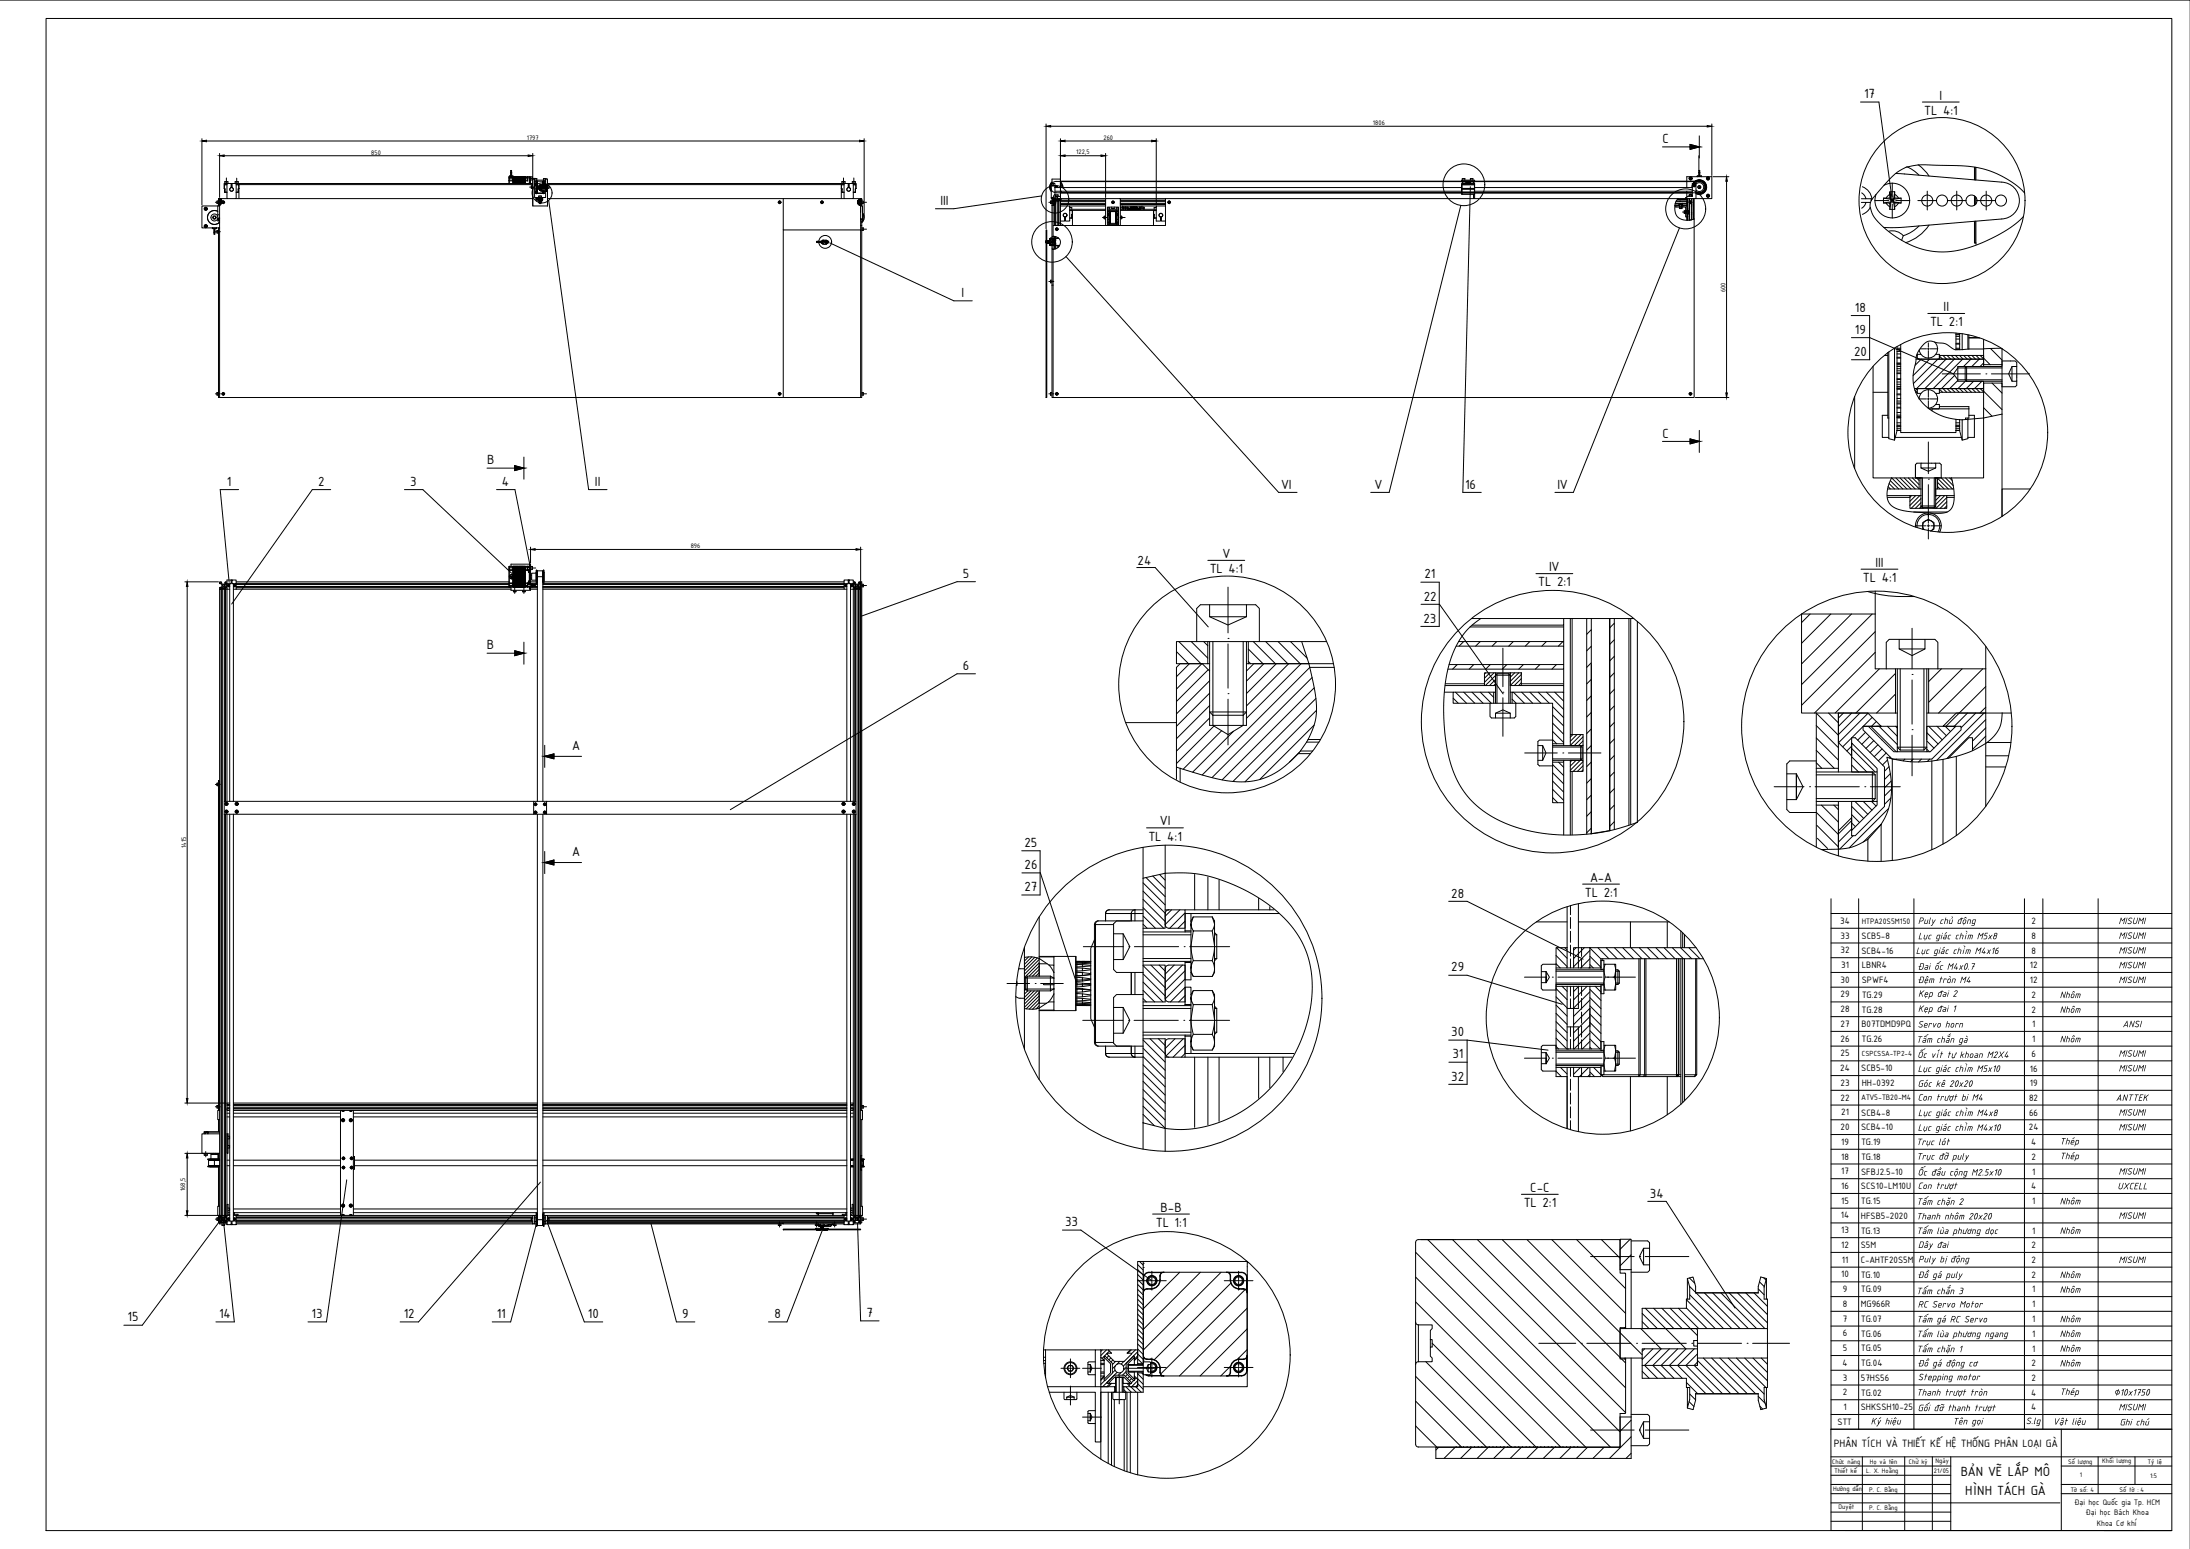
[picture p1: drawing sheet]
<svg xmlns="http://www.w3.org/2000/svg" width="1189mm" height="841mm" viewBox="0 0 1189 841" stroke-linecap="round" stroke-linejoin="round" font-family="sans-serif">
<defs><g id="words">
<g font-size="7.8">
<text x="1012" y="53">17</text>
<text x="1053" y="54">I</text>
<text x="1045" y="62">TL 4:1</text>
<text x="903" y="78">C</text>
<text x="510" y="111">III</text>
<text x="522" y="161">I</text>
<text x="1007" y="169">18</text>
<text x="1055" y="169">II</text>
<text x="1048" y="177">TL 2:1</text>
<text x="1007" y="181">19</text>
<text x="1006" y="193">20</text>
<text x="903" y="238">C</text>
<text x="264" y="252">B</text>
<text x="123" y="264">1</text>
<text x="173" y="264">2</text>
<text x="223" y="264">3</text>
<text x="272" y="264">4</text>
<text x="323" y="264">II</text>
<text x="696" y="266">VI</text>
<text x="746" y="266">V</text>
<text x="795" y="266">16</text>
<text x="845" y="266">IV</text>
<text x="664" y="303">V</text>
<text x="618" y="307">24</text>
<text x="657" y="311">TL 4:1</text>
<text x="841" y="310">IV</text>
<text x="1018" y="308">III</text>
<text x="523" y="314">5</text>
<text x="773" y="314">21</text>
<text x="1011" y="316">TL 4:1</text>
<text x="835" y="318">TL 2:1</text>
<text x="773" y="326">22</text>
<text x="773" y="338">23</text>
<text x="264" y="353">B</text>
<text x="523" y="364">6</text>
<text x="311" y="407">A</text>
<text x="630" y="448">VI</text>
<text x="556" y="460">25</text>
<text x="624" y="456">TL 4:1</text>
<text x="311" y="465">A</text>
<text x="556" y="472">26</text>
<text x="863" y="479">A-A</text>
<text x="556" y="484">27</text>
<text x="788" y="487">28</text>
<text x="861" y="487">TL 2:1</text>
<text x="788" y="527">29</text>
<text x="788" y="563">30</text>
<text x="788" y="575">31</text>
<text x="788" y="587">32</text>
<text x="831" y="647">C-C</text>
<text x="896" y="650">34</text>
<text x="630" y="658">B-B</text>
<text x="827" y="655">TL 2:1</text>
<text x="578" y="666">33</text>
<text x="628" y="666">TL 1:1</text>
<text x="69" y="717">15</text>
<text x="119" y="716">14</text>
<text x="169" y="716">13</text>
<text x="219" y="716">12</text>
<text x="270" y="716">11</text>
<text x="319" y="716">10</text>
<text x="370" y="716">9</text>
<text x="420" y="716">8</text>
<text x="470" y="715">7</text>
<text x="1065" y="801">BẢN VẼ LẮP MÔ</text>
<text x="1067" y="812">HÌNH TÁCH GÀ</text>
</g>
<text font-size="6.2" x="995" y="786">PHÂN TÍCH VÀ THIẾT KẾ HỆ THỐNG PHÂN LOẠI GÀ</text>
<g font-size="5.4">
<text x="999" y="502">34</text>
<text x="1041" y="502">Puly chủ động</text>
<text x="1103" y="502">2</text>
<text x="1150" y="502">MISUMI</text>
<text x="999" y="510">33</text>
<text x="1011" y="510">SCB5-8</text>
<text x="1041" y="510">Lục giác chìm M5x8</text>
<text x="1103" y="510">8</text>
<text x="1150" y="510">MISUMI</text>
<text x="999" y="518">32</text>
<text x="1010" y="518">SCB4-16</text>
<text x="1040" y="518">Lục giác chìm M4x16</text>
<text x="1103" y="518">8</text>
<text x="1150" y="518">MISUMI</text>
<text x="1000" y="526">31</text>
<text x="1011" y="526">LBNR4</text>
<text x="1041" y="527">Đai ốc M4x0.7</text>
<text x="1102" y="526">12</text>
<text x="1150" y="526">MISUMI</text>
<text x="999" y="534">30</text>
<text x="1011" y="534">SPWF4</text>
<text x="1041" y="534">Đệm tròn M4</text>
<text x="1102" y="534">12</text>
<text x="1150" y="534">MISUMI</text>
<text x="999" y="542">29</text>
<text x="1011" y="542">TG.29</text>
<text x="1041" y="541">Kẹp đai 2</text>
<text x="1103" y="542">2</text>
<text x="1118" y="542">Nhôm</text>
<text x="999" y="550">28</text>
<text x="1011" y="550">TG.28</text>
<text x="1041" y="549">Kẹp đai 1</text>
<text x="1103" y="550">2</text>
<text x="1118" y="550">Nhôm</text>
<text x="999" y="558">27</text>
<text x="1010" y="558">B07TDMD9PQ</text>
<text x="1041" y="558">Servo horn</text>
<text x="1103" y="558">1</text>
<text x="1152" y="558">ANSI</text>
<text x="999" y="566">26</text>
<text x="1011" y="566">TG.26</text>
<text x="1040" y="566">Tấm chắn gà</text>
<text x="1103" y="566">1</text>
<text x="1118" y="566">Nhôm</text>
<text x="999" y="574">25</text>
<text x="1041" y="574">Ốc vít tự khoan M2X4</text>
<text x="1103" y="574">6</text>
<text x="1150" y="574">MISUMI</text>
<text x="999" y="582">24</text>
<text x="1010" y="582">SCB5-10</text>
<text x="1041" y="582">Lục giác chìm M5x10</text>
<text x="1102" y="582">16</text>
<text x="1150" y="582">MISUMI</text>
<text x="999" y="590">23</text>
<text x="1011" y="590">HH-0392</text>
<text x="1041" y="590">Góc kê 20x20</text>
<text x="1102" y="590">19</text>
<text x="999" y="598">22</text>
<text x="1041" y="598">Con trượt bi M4</text>
<text x="1102" y="598">82</text>
<text x="1149" y="598">ANTTEK</text>
<text x="1000" y="606">21</text>
<text x="1010" y="606">SCB4-8</text>
<text x="1041" y="606">Lục giác chìm M4x8</text>
<text x="1102" y="606">66</text>
<text x="1150" y="606">MISUMI</text>
<text x="999" y="614">20</text>
<text x="1010" y="614">SCB4-10</text>
<text x="1041" y="614">Lục giác chìm M4x10</text>
<text x="1101" y="614">24</text>
<text x="1150" y="614">MISUMI</text>
<text x="1000" y="622">19</text>
<text x="1010" y="622">TG.19</text>
<text x="1040" y="622">Trục lót</text>
<text x="1103" y="622">4</text>
<text x="1118" y="621">Thép</text>
<text x="1000" y="630">18</text>
<text x="1010" y="630">TG.18</text>
<text x="1040" y="630">Trục đỡ puly</text>
<text x="1103" y="630">2</text>
<text x="1118" y="629">Thép</text>
<text x="1000" y="638">17</text>
<text x="1010" y="638">SFBJ2.5-10</text>
<text x="1041" y="638">Ốc đầu cộng M2.5x10</text>
<text x="1103" y="638">1</text>
<text x="1150" y="638">MISUMI</text>
<text x="1000" y="646">16</text>
<text x="1010" y="646">SCS10-LM10U</text>
<text x="1041" y="646">Con trượt</text>
<text x="1103" y="646">4</text>
<text x="1149" y="646">UXCELL</text>
<text x="1000" y="654">15</text>
<text x="1010" y="654">TG.15</text>
<text x="1103" y="654">1</text>
<text x="1118" y="654">Nhôm</text>
<text x="1040" y="654">Tấm chặn 2</text>
<text x="999" y="662">14</text>
<text x="1010" y="662">HFSB5-2020</text>
<text x="1040" y="662">Thanh nhôm 20x20</text>
<text x="1150" y="662">MISUMI</text>
<text x="1000" y="670">13</text>
<text x="1010" y="670">TG.13</text>
<text x="1040" y="670">Tấm lùa phương dọc</text>
<text x="1103" y="670">1</text>
<text x="1118" y="670">Nhôm</text>
<text x="1000" y="678">12</text>
<text x="1010" y="678">S5M</text>
<text x="1041" y="678">Dây đai</text>
<text x="1103" y="678">2</text>
<text x="1000" y="686">11</text>
<text x="1010" y="686">C-AHTF20S5M</text>
<text x="1041" y="685">Puly bị động</text>
<text x="1103" y="686">2</text>
<text x="1150" y="686">MISUMI</text>
<text x="1000" y="694">10</text>
<text x="1010" y="694">TG.10</text>
<text x="1041" y="694">Đồ gá puly</text>
<text x="1103" y="694">2</text>
<text x="1118" y="694">Nhôm</text>
<text x="1000" y="702">9</text>
<text x="1010" y="702">TG.09</text>
<text x="1103" y="702">1</text>
<text x="1118" y="702">Nhôm</text>
<text x="1040" y="703">Tấm chắn 3</text>
<text x="1000" y="710">8</text>
<text x="1010" y="710">MG966R</text>
<text x="1041" y="710">RC Servo Motor</text>
<text x="1103" y="710">1</text>
<text x="1000" y="718">7</text>
<text x="1010" y="718">TG.07</text>
<text x="1040" y="718">Tấm gá RC Servo</text>
<text x="1103" y="718">1</text>
<text x="1118" y="718">Nhôm</text>
<text x="1000" y="726">6</text>
<text x="1010" y="726">TG.06</text>
<text x="1103" y="726">1</text>
<text x="1118" y="726">Nhôm</text>
<text x="1040" y="726">Tấm lùa phương ngang</text>
<text x="1000" y="734">5</text>
<text x="1010" y="734">TG.05</text>
<text x="1040" y="734">Tấm chặn 1</text>
<text x="1103" y="734">1</text>
<text x="1118" y="734">Nhôm</text>
<text x="1000" y="742">4</text>
<text x="1010" y="742">TG.04</text>
<text x="1041" y="742">Đồ gá động cơ</text>
<text x="1103" y="742">2</text>
<text x="1118" y="742">Nhôm</text>
<text x="1000" y="750">3</text>
<text x="1010" y="750">57HS56</text>
<text x="1041" y="749">Stepping motor</text>
<text x="1103" y="750">2</text>
<text x="1000" y="758">2</text>
<text x="1010" y="758">TG.02</text>
<text x="1040" y="758">Thanh trượt tròn</text>
<text x="1103" y="758">4</text>
<text x="1118" y="757">Thép</text>
<text x="1147" y="758">∅10x1750</text>
<text x="1001" y="766">1</text>
<text x="1010" y="766">SHKSSH10-25</text>
<text x="1041" y="766">Gối đỡ thanh trượt</text>
<text x="1103" y="766">4</text>
<text x="1150" y="766">MISUMI</text>
<text x="998" y="774">STT</text>
<text x="1016" y="773">Ký hiệu</text>
<text x="1060" y="773">Tên gọi</text>
<text x="1100" y="773">S.lg</text>
<text x="1114" y="774">Vật liệu</text>
<text x="1151" y="774">Ghi chú</text>
</g>
<g font-size="4.7">
<text x="1011" y="501">HTPA20S5M150</text>
<text x="1011" y="597">ATV5-TB20-M4</text>
<text x="1126" y="817">Đại học Quốc gia Tp. HCM</text>
<text x="1132" y="822">Đại học Bách Khoa</text>
<text x="1138" y="828">Khoa Cơ khí</text>
</g>
<text font-size="4.3" x="1011" y="573">CSPCSSA-TP2-4</text>
<g font-size="3.9">
<text x="745" y="68">1806</text>
<text x="286" y="76">1797</text>
<text x="599" y="76">260</text>
<text x="202" y="84">850</text>
<text x="584" y="83">122,5</text>
<text x="937" y="159" transform="rotate(-90 937 159)">600</text>
<text x="375" y="298">896</text>
<text x="101" y="461" transform="rotate(-90 101 461)">1415</text>
<text x="100" y="647" transform="rotate(-90 100 647)">168,5</text>
<text x="995" y="795">Chức năng</text>
<text x="1015" y="795">Họ và tên</text>
<text x="1036" y="795">Chữ ký</text>
<text x="1051" y="795">Ngày</text>
<text x="1123" y="795">Số lượng</text>
<text x="1141" y="795">Khối lượng</text>
<text x="1166" y="795">Tỷ lệ</text>
<text x="996" y="800">Thiết kế</text>
<text x="1013" y="800">L. X. Hoằng</text>
<text x="1050" y="800">21/05</text>
<text x="1129" y="802">1</text>
<text x="1167" y="802">1:5</text>
<text x="995" y="810">Hướng dẫn</text>
<text x="1015" y="810">P. C. Bằng</text>
<text x="1124" y="810">Tờ số: 4</text>
<text x="1151" y="810">Số tờ : 4</text>
<text x="998" y="820">Duyệt</text>
<text x="1015" y="820">P. C. Bằng</text>
</g>
</g></defs>
<!-- layer: NetManh -->
<g fill="none" stroke="#000" stroke-width=".54">
<path d="M0 0h1189M1020 55l7 54M1044 55h20M902 80h20M922 85v8M119 110h1M120 108v2l-1 2M291 107v2h2h1v-2M293 107v2M294 107v2M295 104h.1M295 101h2"/>
<path d="M295 102h2M297 100l-4 1v2l2 1M297 104h-2M298 109l22 157M466 110h2M468 108h-2l-1 2 1 1h2M565 106l-47 7M793 112l-39 155M798 101l-4 166M1015 113l2 4 2 3 5 5 6 4 11 6 6 1 5 1 12-1 11-4 15-7 5-4 3-3M1099 105l-4-4-5-4-6-3-7-2-10-2-23-1a25 25 0 0 0-14 4l-5 5-9 10-1 2v3M446 131h.1"/>
<path d="M446 131l2-1 2 1-2 2-2-1a.9 .9 0 0 1 0-1zM450 132l68 31M579 139l115 128M912 124l-58 143M1015 171v24M1047 170h20M1015 183l45 20M1062 190l-7-4-7-1-2 1-3 3-2 3-2 13v5l1 3 2 4 3 3 8 5 9 3a59 59 0 0 0 25-3M1063 199h5M1067 200h20M1086 189l-24 1M1092 199l-2 4 2 4"/>
<path d="M1095 199h-3v8h3M1063 207h5M1067 206h20M902 240h20M264 254h20M1027 259l-2 5-1 4 1 4 2 2 2 2 5 1 13 1M1043 251v3h8v-3M1043 254l4 2 4-2M1044 259v16M1050 259v16M1059 259l2 10-1 4-1 3-1 2h-2l-8 1M120 266l4 50"/>
<path d="M170 266l-44 62M230 266l48 45M280 266l8 41M520 316l-52 19M627 308l29 32M656 304h20M781 316v24M834 311h20M1010 309h20M657 328v7h20v-7M657 335l10 4 10-4M781 328l35 49"/>
<path d="M804 336a48 48 0 0 0-20 37v9v13l1 11 3 9 3 8 4 7 4 5 7 6 8 5 9 3 11 3 10 1h12l11-1 10-2 12-3M978 333h40v30h6M264 355h20M658 348v40M675 348v40M707 348l4 12 2 10 1 8 1 8-1 6-2 6-3 5-4 6-7 7-6 4-7 3-7 1h-7l-9-1-23-6M1031 347v5h14v-5M1031 352l7 4 7-4M520 366l-124 74M813 366v16M819 366v16M1032 363v44"/>
<path d="M1044 363v44M1052 363h26M657 387v7M677 387v7M812 390v-3h8v3M812 387l4-2 4 2M1087 387l-1 5-1 4-2 4-4 3M296 411h20M835 405h2v8h-2M837 405l2 4-2 4M843 406h16M843 412h16"/>
<path d="M1078 404l-7 3-5 2-11 3-6 1-12 1-13-3 3 12v9l-2 9-4 7M970 420h5v14v-14l4 7-4 7h-5M986 421h32M986 434h32M622 449h20M874 451l-11 2M1021 448l-7 8-6 3-7 2h-12M296 468h20M565 462v24M565 474l20 60M621 477l12-3h11l8 1 8 2 8 3 8 3 8 5 13 10 5 5 4 6 3 6 2 6 1 7v7v8l-1 8-3 9-3 8-5 9-5 8-6 6-7 7-6 4-7 5-8 3-8 2-8 1h-8h-4l-12-3M796 489l63 32"/>
<path d="M859 480h20M556 520h4h4l5 4 3 4M605 507h5v14h-5M610 507l3 7-3 7M621 508h26M659 508h2M556 531h16M556 537h16M572 540l-3 4-5 3-3 1h-5M621 520h26M659 520h2M796 530l52 15"/>
<path d="M837 528h2v6v-6l2 3-2 3h-2M845 527h26M845 534h26M877 527h2M877 534h2M605 547h5v14h-5M610 547l3 7-3 7M621 548h26M659 548h2M621 560h26M659 560h2M837 572h2v6v-6l2 3-2 3h-2"/>
<path d="M840 570l-44-5v24M845 571h26M845 578h26M877 571h2M877 578h2M188 641l-11 77M293 642l-66 76M626 659h20M826 648h20M904 652l38 58M119 664l-42 56M121 662l6 56"/>
<path d="M291 664l-14 54M297 663l20 55M353 665l14 53M448 665l-21 53M466 664l1 53M587 668l38 27M892 678l-2 4 2 5M895 678h-3v9h3M579 759v1M579 759h4M583 759l-2-1-2 1M583 759v1"/>
<path d="M591 741h1v4v-4l1 2-1 2h-1M606 748v8M609 748v8M613 741h8M613 745h8M623 741l-1 2 1 2M625 741h-2v4h2M591 767h1v4v-4l1 2-1 2h-1M892 772l-2 4 2 5M895 772h-3v9h3"/>
<circle cx="294" cy="105" r="5"/>
<circle cx="573" cy="108" r="7"/>
<circle cx="795" cy="100" r="11"/>
<circle cx="915" cy="113" r="11"/>
<circle cx="1054" cy="109" r="45"/>
<circle cx="448" cy="131" r="3"/>
<circle cx="571" cy="131" r="11"/>
<circle cx="1057" cy="235" r="54"/>
<circle cx="666" cy="372" r="59"/>
<circle cx="843" cy="392" r="71"/>
<circle cx="1019" cy="394" r="73"/>
<circle cx="635" cy="542" r="83"/>
<circle cx="870" cy="553" r="63"/>
<circle cx="633" cy="736" r="67"/>
</g>
<!-- layer: AM_0 -->
<path d="M25 10h1154v821h-1154z" fill="none" stroke="#000" stroke-width=".54"/>
<!-- layer: manh_khungten -->
<g fill="none" stroke="#000" stroke-width=".54">
<path d="M994 496h185M994 520h185M994 512h185M994 504h185M994 536h185M994 528h185M994 560h185M994 552h185M994 544h185M994 576h185M994 568h185M994 600h185"/>
<path d="M994 592h185M994 584h185M994 616h185M994 608h185M994 640h185M994 632h185M994 624h185M994 656h185M994 648h185M994 680h185M994 672h185M994 664h185"/>
<path d="M994 696h185M994 688h185M994 720h185M994 712h185M994 704h185M994 736h185M994 728h185M994 760h185M994 752h185M994 744h185M994 811h65M994 816h65"/>
<path d="M994 806h65M994 801h65M994 826h65M994 821h65"/>
</g>
<!-- layer: dam_khungten -->
<g fill="none" stroke="#000" stroke-width=".54">
<path d="M994 488v288M1009 488v288M1039 488v288M1099 488v288M1109 488v288M1139 488v288M994 776v55h185M994 776h185M994 768h185M1119 776v55M994 796h65M994 791h185"/>
<path d="M1011 791v40M1034 791v40M1049 791v40M1059 791v40M1119 796h60M1139 791v20M1159 791v15M1059 816h59M1119 811h60M1119 806h60"/>
</g>
<!-- layer: NetCoBan -->
<g fill="none" stroke="#000" stroke-width=".54">
<path d="M1010 55h10M917 78l5 2-5 1zM917 80h5M922 74v12M122 99h2v1M122 99h2M122 99v1M123 100h-1h1M126 100h.1M128 99h1v1M128 99h1M128 99v1"/>
<path d="M128 100v8h-5v-8h3v2M128 100h-2v2M128 100h161M276 98v2v-2M276 96v1zM276 98h2v2M276 98h2l1 2M276 96l2 1h-2v1M276 97v1M276 96h2l1 1M276 96h.1M276 96h2z"/>
<path d="M276 96h1M277 94h1M277 96v-3v3M278 94v-1v3M278 96h.1M278 96h-2M278 97l1 1zM278 96h1M279 98v2M279 96h.1M279 96v1zM279 98h.1"/>
<path d="M279 97v1M279 96v1M279 98v-1v1M279 97h.1M279 97v1zM279 96v2zM279 98v2zM279 96h1M279 98l1 2M279 98h1M279 97l1 1M279 96l1 1"/>
<path d="M280 98v2M280 98h.1M280 97v1M280 96v1M280 96h.1M280 98v2v-2M280 97h.1M280 97v1zM280 97v-1v1M280 98v2zM280 96v1zM280 98l1 2"/>
<path d="M280 98h1M280 98l1-1v1M281 96h-1l1 1M281 96v1M281 97h.1M281 98v2zM281 97v1zM281 96h.1M281 98v2v-2M281 97v1M281 98h.1M281 96v1z"/>
<path d="M281 98v2M281 100v-2v2M281 97v-1v2M281 98v-1v1M281 97l1 1M281 96l1 1zM282 98l-1 2M282 98h-1M282 98v2M282 98h.1M282 96h.1M282 97h.1"/>
<path d="M282 97v1M282 97v-1v1M282 98v-1v1M282 96v1M282 97v1zM282 96v2M282 98v2zM282 96h1M282 98l1 2M282 96l1 1M283 98l-1-1 1 1M283 98v2"/>
<path d="M283 98h.1M283 96v1M283 96h.1M283 97h.1M283 97v1zM283 97v1M283 97v-1v1M283 98v2zM283 96h1M283 98v-1v1M283 98l1 2v-2M284 97l-1-1 1 2"/>
<path d="M284 98h-1M284 98h.1M284 97v1M284 96h.1M284 98v2v-2M284 96v1M284 97v-1v2M284 96v1zM284 98v2M284 98v-1v1M284 97v-1l1 2M284 96l1 1"/>
<path d="M284 96h1M285 98l-1 2M285 98h-1M285 98v2M285 98h.1M285 97h.1M285 96h.1M285 97v1zM285 97v1M285 97v-1v1M285 96v1M285 98v2z"/>
<path d="M285 96v1zM285 98v2v-2h1M285 96h1M285 97h1v1h-1zM286 96h-1v1M286 96h.1M286 98h.1M286 96v1M286 96h1v1h-1v1zM287 97v3v-4h1v4M287 96h.1M288 96h1"/>
<path d="M289 96h.1M289 96v2M289 98h-1M290 99h1M290 98h1M290 98h6M290 100h1M290 98v1M291 99h.1M291 99v5M291 98l1 1M291 97h.1"/>
<path d="M291 97h-1M291 97v8M291 98h1M292 99h.1M292 100h.1M295 99h.1M295 98h.1M295 100h.1M295 98v1M295 98v2M295 99h1M295 98h1"/>
<path d="M295 99v2M295 100h1M296 97h.1M296 97h-1v1M297 100h161M457 99h2v1M457 99h2M457 99v1M461 100h.1M463 99h1v1M463 99h1M463 99v1"/>
<path d="M463 100h2h-2M463 100v8h-5v-8h3v2M463 100h-2v2M571 100h2v6l-1 1h-1zM571 99l-1 2 1 3M571 100v-3h5v5M571 100h.1M571 99a4 4 0 0 0 0 5M571 99l2-1h349a3 3 0 0 1 4 4 3 3 0 0 1-4 3h-349a3 3 0 0 1-3-2 3 3 0 0 1 1-4zM576 99h218M576 100v2M576 99l1 3"/>
<path d="M794 98h7h-7zM794 100h7h-7zM794 99v1M794 99h2M794 98v1M794 99h2v1M794 99h.1M795 98h4M795 97h-1v1M795 97h.1M795 97v1M796 99h2"/>
<path d="M798 97h2v1M798 97v1M798 99h2v1M798 99h2l1 1M798 99v1M798 97h.1M799 98l121 1M916 98v-2h13v12h-8M916 99v3M918 96v1h-1zM919 100a4 4 0 0 1 5-2 4 4 0 0 1 2 4M920 100a4 4 0 0 1 4-2 4 4 0 0 1 2 4"/>
<path d="M920 99l-1 1M920 98a4 4 0 0 1 6 3 4 4 0 0 1-5 4M920 100a3 3 0 0 1 4-1 3 3 0 0 1 2 3M921 100a2.4 2.4 0 0 1 3 0 2.4 2.4 0 0 1 0 3 2.4 2.4 0 0 1-3 0M921 96h.1M921 96h3M922 96v-3h1v3M922 94h1M922 93v3M922 98a4 4 0 0 1 4 5 4 4 0 0 1-5 2M922 98h-2M923 93v1"/>
<path d="M924 96h.1M924 96h-3M927 97v-1l1 1h-1zM1029 94l58 5a10 10 0 0 1 9 10 10 10 0 0 1-9 10M1035 91l3 1 4 3M1041 89l6 7M1072 91v7M1073 91v7M111 113h1v1h-1zM114 115l2-1 2 1a4 4 0 0 0-5 1 4 4 0 0 0 1 5 4 4 0 0 0 5 0 4 4 0 0 1-5 0 4 4 0 0 1 0-6zM118 109v1l1 1M118 109h.1"/>
<path d="M118 109h1v3M118 112h-8v12h9M118 112v8h1M118 112h1M118 117a1.9 1.9 0 0 0-3 0 1.9 1.9 0 0 0 0 3 1.9 1.9 0 0 0 3-1M119 119h.1M119 119v1M119 109v-1v1M119 109h.1M119 110v106M119 109h1M119 110h1"/>
<path d="M119 118a.8 .8 0 0 0-1 1 .8 .8 0 0 0 1 1v-1M119 118v1M120 110v1zM120 111h-1M120 108h.1M120 108v1M120 109v1M120 110h.1M121 110h1zM122 102h.1M122 102v1M122 100v2"/>
<path d="M122 100h.1M122 103h.1M122 104h.1M122 104v-1v1M122 104h1M123 108h-4l1 2M123 100h-1v3M126 102h.1M126 101h.1M126 102a1 1 0 0 0-1 1 1 1 0 0 0 2 0 1 1 0 0 0-1-1M128 108h161v4M128 100h2v2"/>
<path d="M129 103v1h-1h1M129 103v1M129 104h.1M129 103h.1M130 100v2M130 102l-1 1M130 102h.1M130 100h.1M130 102v6M288 102h.1M288 101v1M288 102h1"/>
<path d="M289 101h-1v1M290 100h1zM290 103h1M290 101h1M290 100v1M291 108h2M291 104v1M291 104h.1M291 105h4M292 105h-1M292 105l-1-7v7M292 103h.1"/>
<path d="M292 101h.1M292 104h.1M292 102h.1M292 105h.1M292 108v1h1M292 109h2M292 102h4M293 107h.1M293 103h.1M293 106h1v1h-1zM293 102v1M293 102h.1"/>
<path d="M293 107v1h-2M293 107v2M293 109h1M293 107h-3v-10h-1v15h8M293 109h.1M293 110h1zM293 109a.7 .7 0 0 0 0 1 .7 .7 0 0 0 1 0 .7 .7 0 0 0-1-1M293 103h2v2M293 103v1M294 107h2v-5h1v10M294 107v2h-1M294 107v2"/>
<path d="M294 107v1M294 109h.1M294 108h1M294 100l2 1M294 102h.1M294 102v1M294 101h.1M294 103h.1M295 104h.1M295 105h.1M295 100v-2h-3v7h3v-1M295 105v-1v1"/>
<path d="M295 100v-2v2M295 100h1zM295 104v1M296 101h-3h3h-1v1h1M296 102l-2 1M297 101h1v1h-1v-5h-1v4h1M297 101h-2v1h2M423 110h1zM425 108h-128v4M425 108v108M425 108h33M446 110h1z"/>
<path d="M457 100h.1M457 102v6M457 102h.1M457 100v2M457 102v1M457 103h.1M457 104h.1M457 104h1zM457 103v1M458 100h-1v3M461 102h.1M461 101h.1"/>
<path d="M461 102a1 1 0 0 0-1 1 1 1 0 0 0 2 0 1 1 0 0 0-1-1M463 104h1zM463 100h2v2M463 108h4M464 103v1M464 104h.1M464 103h.1M465 100v2M465 102l-1 1M465 102h.1M466 109v1M466 111h.1"/>
<path d="M467 108l-1 1M467 109h-1l1 2-1-1zM467 108h1v1M467 112h1v8h-1M467 109h-1v1l1 1v4M467 110h1v2M467 108v1h1M467 110v15M467 119h1M468 119h.1M468 119h-1M468 109h1v2h-1z"/>
<path d="M468 109l-2 1h2M468 116h.1M468 117v2M469 116a3 3 0 0 1-1 5 4 4 0 0 0 0-5M508 113h10M570 109v2M570 111h1M571 100v3M571 112v16h1v2h-1M571 109h-1v2M571 112h1v10M571 109v-1h1v1"/>
<path d="M571 107v1v-1M571 109v2M571 111v1M571 110h2M571 110h.1M571 101h1M571 101h.1M572 110h-1M572 110v2v-1v11M572 109h.1M572 107l1 1M572 101h.1"/>
<path d="M572 109h1h-1zM572 108l-1 1M572 108l1 1M572 111h1v11M572 108h.1M572 111h.1M573 111h.1M573 108h.1M573 108h-1v1h1v1l-1 1M573 109h-2v1M573 109v1M573 104h221"/>
<path d="M573 102h221M573 110h.1M573 106v1h1M573 109l-1 2 1-1M573 111v-2v13M573 108h-1M573 106h1M573 109h.1M573 101h1l-1 1zM573 109h1M573 107v2M573 107l-1 1"/>
<path d="M573 107h.1M573 107h1M573 101l1 1M574 101v1M574 102h.1M574 102a.7 .7 0 0 0-1-1 .6 .6 0 0 0 0 1M574 109l1-1h-1v1l-1-1v1M574 107v2M574 109h.1M574 107v1M574 106h-1v1M574 107h2v1h-2"/>
<path d="M574 106v1M575 109l-1 13M575 108h.1M575 109h.1M575 109v13M576 109v3v-1h24M576 109h-1v13M576 109v-1h-1l-1 1M576 109h24M576 110h24M576 108h.1M576 111h24"/>
<path d="M576 104v3M576 105h218M576 101v1M576 104h.1M578 118h.1M578 118v2h-2M578 119h.1M578 118a1.1 1.1 0 0 1-1-2 1 1 0 0 1 2 0 1.1 1.1 0 0 1-1 2M578 118v2h3v-8h-5v8M581 113h1v1M581 113h1M581 112h19"/>
<path d="M581 114h19M582 117v1h-1h1M582 117v1M582 118h.1M582 117h.1M582 114h-1M582 116v1M582 114v2M582 116h.1M582 116v6M599 117v2M599 119h1"/>
<path d="M600 117h-1M600 109h-24M600 108h-24v1M600 108h8v14h-1v-10h-6v10h-1zM601 113h1v1M601 113h1M601 117h.1M601 119h1M601 117h1M601 116h1M601 114h6M601 117h1z"/>
<path d="M602 116h-1l1 1M602 117h.1M602 116h.1M602 116v6zM602 115h-1h1M602 114v8M602 115h4M602 115v5M602 115l1 1M602 119h1M602 117h1M602 120h1"/>
<path d="M602 116h1M602 115h1M602 118h1M603 112l1 1h1M603 113h2M604 110h.1M605 112v1M605 113h.1M606 119h.1M606 117h.1M606 120h.1M606 116h.1"/>
<path d="M606 115h.1M606 118h.1M606 115v5M606 115v1M606 113h1M606 116v6zM606 114v8M606 115h1M606 117h1M606 119h1M606 116h1M607 116v1h-1"/>
<path d="M607 117h-1M607 117h.1M607 115h.1M607 113h-1v1M608 109h25M608 110h25M608 108h25M608 111h25M608 112h20M608 117h1M608 114h20M609 117h.1"/>
<path d="M609 117v2M609 119h-1M609 113h-1v1M609 112v2M610 112v2M610 112h1v1M610 112h.1M611 112h.1M611 112v2v-1h-1M611 113h1M611 112v1M611 112l1 1"/>
<path d="M612 112h.1M612 113v1M612 113h.1M612 112v1M612 113h2M612 114h.1M612 113h1M613 113v1M613 113h.1M613 114h.1M614 113l-1 1M614 114h.1"/>
<path d="M614 113v1M614 113h.1M614 113v-1v1M614 112h.1M614 112v1M614 113v-1l1 1M614 113v1zM614 113l1-1v1M615 113h.1M615 112v1M615 113v1M615 114h.1"/>
<path d="M615 112h.1M615 113v-1v1M615 113h1M615 114h1M615 113l1-1v1M616 113v1M616 113h-1M616 112h.1M616 113h.1M616 112v1M616 114h.1M616 112v1z"/>
<path d="M616 113h1M616 113l1-1v1M617 113v1M617 114h.1M617 113v-1v1M617 113h.1M617 112v1zM617 112v1M617 112h.1M617 113h2M617 114h1M618 113v1"/>
<path d="M618 113h.1M618 114h.1M618 113h1M619 113v1M619 113h.1M619 114h.1M619 112v2M619 112v1M619 112h.1M620 112h-11M621 112v2h-2M621 112h-2v1"/>
<path d="M621 112v1M621 113h-2v1M626 114v2zM626 116h.1M626 114h2M626 116v6M626 116l1 1M626 114h.1M626 117h.1M626 117l1 1h1h-2zM627 117h.1M627 113h1"/>
<path d="M628 113h-1v1M630 118h.1M630 118v2h-2v-8h5v8h-3v-2M630 119h.1M630 118a1.1 1.1 0 0 1-1-2 1 1 0 0 1 2 0 1.1 1.1 0 0 1-1 2M633 108h278l-1 2-1 2v3l1 2 2 2 3 1 5-1M633 108v4M634 110h1zM794 100v2zM794 102v1M794 103v1zM794 104h.1"/>
<path d="M794 104v1M794 105h.1M794 102h6v-2v3M794 102l6 1zM794 103h6M794 104h6M794 100h6M794 100h.1M800 105v3M800 103l1 1M800 103v1h-6h6M800 104h.1"/>
<path d="M800 105h-6M800 105l1 3M800 100h.1M801 104l-1 1h-6v-1M801 104l-1 1M801 104h118M801 102h118M801 105h118M801 100h.1M909 112h1M909 111h2M910 109h6v1h-7"/>
<path d="M910 109h6M911 108h5v1M911 108h5M911 111h1h-1zM912 113h.1M912 112v1M912 109h.1M912 112h.1M912 112h-2h3M912 111h1M912 112h1M912 111v1"/>
<path d="M912 111h.1M913 111h.1M913 112h3M913 111v1M913 112h.1M913 112v1h-1M913 112h2v2M913 110l1 1M913 111l3 1M914 112h-1M914 114v2M914 116h1"/>
<path d="M915 114l-1 1v1M915 116v2h1M915 114v2M915 115v1h2M915 115h2M916 112v3h-1M916 108v6M916 110l-7 1M916 108h-5M916 107h-1v1M916 104v1M916 105v2"/>
<path d="M916 111h-3M916 115h.1M916 116v4M916 114l-1 1M916 116h1h-1zM916 114h1v1h-1zM916 108h.1M917 115h.1M917 115v1M917 108h-1v6M917 109v1M917 106a.9 .9 0 0 1 1-1 .9 .9 0 0 1 1 1"/>
<path d="M917 106v1v-1h1M917 106h1M917 108h1v1M917 109v-1v12M917 110v10l1-1v-9M917 108v1M917 113h.1M917 117v1M917 106h1h1M917 110h1zM918 106h.1M918 108v11"/>
<path d="M918 111h.1M918 115h.1M918 106h1M918 108h1v11M918 112h.1M918 116h.1M919 106v1M919 107v-7h2v8h-1M919 107h-3v1M919 100l-1 2M919 101a.7 .7 0 0 1 1-1 .7 .7 0 0 1 0 1M919 101a.7 .7 0 0 0 1 0"/>
<path d="M919 101h.1M919 101a.6 .6 0 0 0 1 0M919 108h.1M919 100l1 1zM919 101h1M920 119v97h-348v-81l2-1 2-3-2-2-2-1v-6h61v-2M920 108l-1 11M920 108v11M920 101h.1M921 105h.1M922 102a.8 .8 0 0 1 0-1 .8 .8 0 0 1 1 0 .8 .8 0 0 1 0 1M926 102h.1"/>
<path d="M926 102a3 3 0 0 1-2 2 3 3 0 0 1-3 0M926 102a4 4 0 0 1-5 3M927 106l1 1h-1zM1010 108h6M1010 110h5M1011 105l1 1 1 2M1011 101a8 8 0 0 1 5 7M1013 110l-1 1-1 2M1015 113l-2 2-2 1M1016 108v1M1022 110h2M1022 108h5"/>
<path d="M1022 108v2M1023 101a9 9 0 0 1 13 6 9 9 0 0 1-9 11 9 9 0 0 1-9-12M1024 110h2v2M1024 108h2M1024 108h-2M1024 110l2 2M1026 110h1l-1 4M1026 112v2M1026 106l-2 2M1026 104l1 4h-1zM1026 114h3M1026 104h3"/>
<path d="M1027 108h1v2h-1zM1027 110h-5M1028 110l1 4M1029 104l-1 4h1v-2M1029 104v2M1029 112v2M1029 108h2M1029 110v2M1029 106l2 2M1031 108h1M1031 110l-2 2M1032 110h-4h1h2"/>
<path d="M1032 110h-1M1032 108h-4M1032 108v2M1072 106v5M1072 107v4M1073 107v4M1087 119l-55 4h-9M111 123l1-1v1zM115 124h.1M115 124h3M115 124h2M116 124v2h1v-2"/>
<path d="M116 126v1h1v-1M116 124v3M117 124h1M117 124h.1M118 124h.1M118 124h-1M118 125v1l1 1M118 125v2M118 125h.1M118 125h1M119 124v92M119 124h.1"/>
<path d="M425 125h42v91h-42M443 131h.1M443 131h1M444 131h.1M444 131h1M445 131h.1M445 131h1M446 131h-1M446 131h-1l1 1M446 131h.1M446 131l1 1-1-1M446 132h1"/>
<path d="M446 131v1M446 132h.1M446 131h4l-1 1h-3M447 132h-1M447 130v1M447 132h.1M448 132h.1M448 130v1M448 131h.1M448 132v1M467 122h1M468 122v94h-1"/>
<path d="M468 124h1M468 120v2M468 120h.1M469 124h.1M469 124v1M469 125h-1M568 132h.1M568 131h.1M568 131v1M568 125v6zM568 132v84zM568 132h1"/>
<path d="M568 131h1M569 131h.1M569 131h-1M569 132h.1M569 131v1M569 131h1M569 131l1 1M570 131h.1M570 131h-1M570 132h-1M570 132v1M570 132h.1"/>
<path d="M570 131v1M570 130v1M570 133h1M570 130h.1M570 130v3M570 133h.1M570 132v1v-1h1M570 131h1M571 133h.1M571 131v1M571 129h.1M571 129l-1 1"/>
<path d="M571 129l-1 1 1-1M571 130h-1M571 130v1M571 132v1M571 131h1v1M571 128v2M571 133v2M571 132h1M571 131h1M571 130h1M571 133h1M571 133h1v2"/>
<path d="M572 133h.1M572 135h-1v20M572 129v1M572 133h3M572 129h.1M572 135h.1M572 132h.1M572 130h.1M572 131h.1M572 131v1M572 129h3M572 133h1"/>
<path d="M572 131h1M572 133v2M572 132h1v1h-1zM572 132v1M572 130h1v1h-1zM572 130v1M572 128v1M573 128v1M573 133v2M573 132h.1M573 132h-1M573 130v1"/>
<path d="M573 130l-1-1v1M573 132v1zM573 131h.1M573 133h.1M573 130h.1M573 129h.1M573 124l1 1zM574 129h.1M574 133v1M575 129h.1M575 133v1M576 120v2"/>
<path d="M602 120h.1M602 121v1h5l-1-1M602 121h1M602 121h4M603 121v-6h3v6M606 121h.1M1025 126a8 8 0 0 1 8 2M1033 128l-1 2M1042 123l-4 3-5 2M1047 122l-6 6-7 4M1072 120v12h1M1072 120v12"/>
<path d="M1073 132v1M1073 120v12M570 152v2M570 154h1M571 152h-1v2M571 155v61h1M571 155h1M518 163h10M1005 171h10M1005 183h10M1005 195h10M1017 199v60h27"/>
<path d="M1023 193h2M1025 192h.1M1025 192v35M1025 191v47l3 1 2-5M1028 189v50M1030 188v46M1030 189h2M1030 198h2M1030 191h2M1030 190h2M1030 199h2M1030 197h2"/>
<path d="M1030 192h2M1030 194h2M1032 187v48h30v-7M1040 193h1M1042 195h35v4h-9v8h9v4M1043 192h-2v3M1050 186a5 5 0 0 1-1 8 5 5 0 0 1-7-4M1051 192h2v3h-13M1053 193h24M1053 195h24M1062 189h2M1062 181h2"/>
<path d="M1062 181v9M1062 187h2M1062 183h2M1062 184h2M1062 182h2M1062 186h2M1063 199v8M1064 181v9h-2M1065 181v9M1067 200h-4l-3 3 3 3h4M1067 200v6M1068 182v8"/>
<path d="M1069 182v7M1069 183h5M1069 183h6M1077 184v14h10M1087 199h-19l-1 1M1087 189v21h7l1-1v-12l-1-1h-7M118 213v1l1 1M118 213v2M118 213h.1M118 213h1M119 216h306M121 214h1z"/>
<path d="M423 214h1zM468 213h1v2M468 215h1M469 214v1M570 213v2M570 215h1M571 213h-1v2M573 214h1zM917 214h1zM1007 215v39M1017 213h8M1030 211h2"/>
<path d="M1030 219h2M1030 200h2M1030 201h2M1030 209h2M1030 207h2M1030 210h2M1030 206h2M1030 202h2M1030 203h2M1030 218h2M1030 216h2M1030 214h2"/>
<path d="M1039 211h38M1040 213h1M1041 211v3h2M1042 216a5 5 0 0 1 5-4 5 5 0 0 1 5 5 5 5 0 0 1-5 5M1051 220h2v2h-1M1052 211h1v3h-2M1067 206l1 1h19M1077 211v2h-24M917 238l5 2-5 1zM917 240h5M922 234v12M1025 225h-3v12h3"/>
<path d="M1029 237h36M1030 227h2M1030 226h2M1030 231h2M1030 234h2M1030 225h2M1030 221h2M1030 222h2M1030 224h2M1030 230h2M1030 233h2M1047 222h22"/>
<path d="M1049 222v1M1053 221h16v6h-2v1M1062 231h2M1062 234h2M1062 230h2M1062 233h2M1064 228v6M1065 228v11M1068 227v11l-3 1-1-5M1069 225h3v12h-4M279 253l5 1-5 1zM279 254h5"/>
<path d="M284 248v12M1040 252v7M1041 251h12l1 1v7h-14v-7zM1050 259h27v-51h10v72v-15h15M1051 259v10h6v7h-20v-7M1051 259v16h-1M1051 259h1v6M120 266h10M170 266h10M220 266h10M270 266h10M320 266h10"/>
<path d="M694 267h10M744 267h10M794 267h10M844 267h10M1025 269h18M1025 270h12M1025 265h18M1039 278h18M1042 265v-6h1v16h8v1M1044 275h-1v1M1044 275h6M1044 275v1"/>
<path d="M1050 275v1M1051 265h10M1057 269h4M1057 270h4M1040 286a7 7 0 0 1 8-7 7 7 0 0 1 5 10M1041 286a6 6 0 0 1 7-7 6 6 0 0 1 4 10M1044 287v-3l3-2 3 2v3l-2 1a3 3 0 0 0 1-4 3 3 0 0 0-4-1 3 3 0 0 0 0 5M119 320h1v340h-1zM120 320l1-1 1 1M120 320v340M120 320h2M121 320h1"/>
<path d="M121 320h.1M122 320h.1M122 320v115M122 320l1-1h-1h-1h-1v1v340M123 317h-1v1l1 1M123 317h.1M123 317h-1l1 2M123 318h.1M123 317v2M123 319h.1M123 315h3v2h-3zM123 317v3h2"/>
<path d="M123 316h-1v1h-1l-1-1h-1v1h1v1l-1 1v1M124 318h1zM125 317v118M125 318a.7 .7 0 0 0-1-1 .6 .6 0 0 0 0 1 .6 .6 0 0 0 1 0M125 317a.7 .7 0 0 0-1 0 .7 .7 0 0 0 0 1 .7 .7 0 0 0 1 0M126 316h.1M126 315h.1M126 315h2v2h-2zM127 317v118M127 320h150M127 317a.7 .7 0 0 1 1 0 .7 .7 0 0 1 0 1 .7 .7 0 0 1-1 0M127 318a.7 .7 0 0 1 1-1 .6 .6 0 0 1 0 1 .6 .6 0 0 1-1 0"/>
<path d="M127 318h1M128 316h148M128 317h148M128 319h149M276 317h.1M276 317v2M276 308v1zM276 309v1M276 317h-148v3M276 310v7M276 308h2v1l-2 1M276 317v1h2h-150"/>
<path d="M276 308h2l1 1M276 307v1M276 307h3M276 309h.1M277 313h.1M276 313l2 1M277 313l1 1M277 319v2h11v-2h-1v1h5M278 312h.1M278 314h.1M278 312l-2 1M278 312l-1 1"/>
<path d="M278 312v2zM279 317h.1M278 310h-2v7M278 314v3h-2h2l1 1v-1M278 310l1 7M278 310v-1l1 1M278 318v1zM278 319h-150M278 310v2M279 308l-1-1 1 1M279 310v7M279 309v1"/>
<path d="M279 308v1M279 308h.1M279 318h.1M279 319h.1M279 308v-1v1M279 318v1zM279 309h.1M279 317v1M279 310h.1M279 317v1v-1M279 309v-1v1M279 318v1"/>
<path d="M279 309v8M279 310v7zM279 307v1zM279 317v-7v7M279 308h1M279 307h.1M279 309v1zM279 318h1M279 310l1 7M279 309l1 1M279 317v1l1-1M279 309l1-1v1"/>
<path d="M279 307v1M279 318v1l1-1M280 310v7M280 308v1M280 308h.1M280 317h.1M280 309v1zM280 317v1M280 318h.1M280 318v1M280 319h.1M280 310h.1"/>
<path d="M280 309h.1M280 309v1M280 309v-1v1M280 308v-1v1M280 318v1zM280 307v1zM280 317v1v-1M280 310v7zM280 309v8M280 307h.1M280 308h1M280 318h1"/>
<path d="M280 317v2M280 310l1 7M280 309l1 1M280 309l1-1v1M280 307l1 1zM280 318l1 1M281 308v1M281 308h.1M281 310h.1M281 318h.1M281 319h-1M281 319h.1"/>
<path d="M281 317l-1 1M281 317h.1M281 310v7zM281 309v1zM281 317v1M281 318v1zM281 307h.1M281 309h.1M281 310v7M281 309v1M281 309v-1v1M281 307v1z"/>
<path d="M281 318v1M281 317v1v-1M281 308v-1v1M281 308v-1l1 1M281 308h1M281 310l1 7zM281 317h1M281 309l1 1M281 317v1l1-1M281 309l1-1v1M281 307l1 1M281 318h1"/>
<path d="M282 318l-1 1M282 310v7M282 309v1M282 308v1M282 308h.1M282 319h.1M282 307v1zM282 318h.1M282 317v1M282 317h.1M282 309v-1v1M282 318v1z"/>
<path d="M282 318v1M282 310h.1M282 310v7zM282 309h.1M282 308v-1v1M282 310h1M282 317v1v-1M282 309v8M282 308h1M282 307h1M282 317v1l1-1M282 309l1-1v1"/>
<path d="M282 318h1M283 310l-1 7M283 309l-1 1M283 308h-1M283 318l-1 1M283 310v7M283 308v1M283 318v1M283 309v8M283 319h.1M283 317v1M283 309h.1"/>
<path d="M283 317h.1M283 309v1M283 309v-1v1M283 308h.1M283 318v1zM283 318h.1M283 308v-1v1M283 317v-7v7M283 309v1zM283 307v1M283 307v1zM283 318v1v-1"/>
<path d="M283 307h.1M283 310h1M283 310v7zM283 317v1v-1M283 309h1M283 309l1-1v1M283 308h1M283 308v-1l1 1M284 317h-1M284 309l-1 1M284 318l-1 1M284 309v1"/>
<path d="M284 308v1M284 318v1M284 310v7zM284 317v1M284 308h.1M284 307v1zM284 318v1v-1M284 317h.1M284 318h.1M284 319h.1M284 317l-1 1M284 310v7"/>
<path d="M284 317v1v-1M284 307v1M284 309v1zM284 308v1zM284 318v1zM284 309h.1M284 309v-1v1M284 308v-1l1 1M284 307h.1M284 310h1M284 317h1M284 310l1 7z"/>
<path d="M284 309l1 1M284 317v1l1-1M284 308l1 1M284 308h1M284 318h1M284 318v1l1-1M285 308h.1M285 318h.1M285 309v1zM285 317v1M285 308v1zM285 317h.1"/>
<path d="M285 309h.1M285 310v7zM285 310v7M285 309v1M285 308v1M285 308v-1v1M285 318v1M285 319h.1M285 307v1zM285 309v8M285 318v1zM285 317v1z"/>
<path d="M285 317h1M285 309v-1h1v1M285 307v1M286 317v1h-1M286 317h1M286 317h.1M286 309l-1 1M286 307l-1 1h1M286 318h.1M286 318v1M286 318h-1l1 1M286 307h.1"/>
<path d="M286 308h.1M286 317v1h2M286 309h.1M286 309l-1 1v7h1M286 319h.1M286 318h2M286 307v1M287 316v1zM287 311h.1M287 317h-1M287 309h.1M287 309v2"/>
<path d="M287 316h.1M287 317h.1M287 310v1M287 309v-1h-1v1M287 311v5M287 316v1M287 309v1M287 310h.1M287 318v1M287 307v1M287 318h.1M287 308v-1h-1v2"/>
<path d="M287 319h-1M287 306v11h1v-11h-11v1M287 317h1M288 317h-1M288 318h.1M288 317h-2M288 316h3M288 312h1M288 308h1M288 314h1M288 317h4M288 318v1"/>
<path d="M288 319h4M289 317v1M289 317h.1M289 308v1h-1M289 317l-1 1 1 1h-1M289 308h.1M289 318h3M289 317h3M291 311v5M291 311h-2v4h2M291 311h.1M291 310v7z"/>
<path d="M291 310v7M292 316h.1M292 310h3M292 312h.1M292 314h.1M292 315h.1M292 311h.1M292 310h.1M292 313v122M292 313h.1M292 310v3h3v-3M292 317h-4"/>
<path d="M295 317h163v3h2M295 316h.1M295 312h.1M295 314h.1M295 315h.1M295 311h.1M295 310h.1M295 318h163M295 317h163M295 319h163M295 320h163M295 313h.1"/>
<path d="M295 313v122M295 310v7M295 316h163M295 311v5M458 315h3v2h-3zM459 318h1zM460 317v118M460 317a.7 .7 0 0 0-1 0 .7 .7 0 0 0 0 1 .7 .7 0 0 0 1 0M460 318a.7 .7 0 0 0-1-1 .6 .6 0 0 0 0 1 .6 .6 0 0 0 1 0M461 316h.1M461 315h.1M461 315h2v2h-2z"/>
<path d="M462 317v118M462 317a.7 .7 0 0 1 1 0 .7 .7 0 0 1 0 1 .7 .7 0 0 1-1 0M462 318a.7 .7 0 0 1 1-1 .6 .6 0 0 1 0 1 .6 .6 0 0 1-1 0M462 318h1zM463 316h1l1 1h1v-1h2v287h-1v-287v1h-1v1l1 1M463 317v3h-1M463 318h1M463 317h1M464 317v2M464 317h.1M464 319h.1M464 319h-1"/>
<path d="M464 317v1v1M464 320l1-1 1 1M464 320v115M464 320h-1v115M464 320h2M465 319h1l1 1h-3zM465 320v115M465 320h.1M466 320h.1M466 320v340zM466 320v340M466 320h1v340h-1"/>
<path d="M467 319h.1M467 317h-1l1 2M467 319v1M467 317v2M467 318h.1M468 317h1v2M468 319h1M469 319h.1M520 316h10M617 308h10M771 316h10M279 321h.1"/>
<path d="M279 321h1M280 321h-1M284 321h1M285 321h.1M771 328h10M799 336h54M849 336v3h-50M849 339v9M852 336v63M861 336h-8v63M864 336h10v115v-115h2v114M864 336h-3v117"/>
<path d="M864 336v117M876 336h8v112M884 336h1M887 336h-2v112M889 337v110M978 333v54h8M1014 321l11 2 14 1M1018 321v12M279 353l5 2-5 1M279 355h5M284 349v12M650 348v-18l2-2h30l2 2v18"/>
<path d="M650 348h-11v12h17M650 348h34M656 348v12M657 348v39M677 348v39M678 348v12M684 348h36M771 340h10M790 351h59v10h-62M792 348h57v3M798 340h51M1026 347h24l2 2v14h-28v-14z"/>
<path d="M1078 351v36h-31M520 366h10M656 360h1M657 364l-4-4h-12l-2 2v61M677 360h47M711 360h-30l-4 4M711 362h13M784 376h5M785 372h21M785 371h21M811 376h-22v6h20M812 376h-1v6"/>
<path d="M812 365v17M812 367l1-1h6l1 1zM820 365h6v7h-6zM820 365h-14v7h6M820 367v15M820 376h1M826 372h23v4M826 371h23M849 361v2h-63M849 363v9M1029 363v24M1030 363v39"/>
<path d="M1046 363v39M1047 363v24h-1M611 392h28M657 387h20M657 394h1l9 5 8-5h2M657 387l1 1M658 388h17M658 388v6h17v-6M677 387l-2 1M809 382v7l1 1h12l1-1v-7M809 382h14M821 382v-6h28v28h-6"/>
<path d="M823 382h20v20M1011 394h19v14h16M1014 387l7 7M1014 394l14 14h2M1019 394h-8v2l16 16M1030 387h-32v16l7 7v-9h2l16 15v22l-16 16h-2v-10l-7 7v14M1046 394h16l-14 14h-2zM1078 387h14M296 411l5-2v3zM296 405v12M296 411h5M641 417v7"/>
<path d="M705 409h6M706 408h7M709 403h7M710 402h7M843 402h-7l-1 1v12l1 1h7M843 416v20h6M843 413h15M843 405h15M843 402v14M849 413v1h-6M849 404v1M849 414v39"/>
<path d="M852 413h7v6h-7zM852 419v34M853 419v34M858 405l1 1v6l-1 1M858 405v8M859 405v-6h-7v6h7v8M986 413h-14l-2 2v25l2 1h14M986 413v-26h12v30M986 413v28M986 419h30M986 417h12M998 417v2"/>
<path d="M1005 403l14 14v2h-14zM1016 419v16M1016 419l2 2v13l-2 1M1019 419v16h-14v16l14-14v-2M1027 412v55M1030 406h16l-2 1h-12zM1049 413v48M1055 412v46M1062 411v43M1071 408v-7h-2l-11 11M1078 404v-17h-16l-7 7h10v2l-16 16h-21M1078 410h12"/>
<path d="M1078 416h11M1078 404v34M1092 403h-13l-1 1M118 425v2h1M118 425h.1M118 425h1M119 424v179zM122 435v-115h1v115M123 436v1zM128 436h1v1h-1zM290 435h7v7h-7zM290 435h-168v7"/>
<path d="M290 437h1zM295 437h1zM297 435h168v7h-168M457 436h1v1h-1zM463 436h1v1h-1zM986 437h12v24M986 435h30M998 435v2M122 442h168M122 442v218M122 442v218h1M123 440v1z"/>
<path d="M123 442v221M125 442v221M127 442v221M128 440h1v1h-1zM290 441h1zM292 442v220h3M295 442v223h-3v-3M295 441h1zM457 440h1v1h-1zM460 442v221M462 442v221M463 440h1v1h-1z"/>
<path d="M463 442v218h1M464 442v218M465 442v218M633 459v45h-12M986 441v19M1014 456v12M1021 448v20M296 468l5-1v3zM296 462v12M296 468h5M555 462h10M555 474h10"/>
<path d="M621 460v40M649 475v19M656 476v18M662 478v16M555 486h10M564 498v32M596 500h18M596 500l-1 2v64M596 500l-1 1-1 1M600 496v4v-4h14M600 496h.1M614 496v4"/>
<path d="M614 496h.1M615 495l1-1v2h-2zM621 494h-19l-1 1-1 1M621 500h-15l-1 2v24l1 2h15M621 500v28M621 496h-5v4M633 494h2M633 495l2-1h8v10h-8l-2-1v-1v-6zM643 494h49M647 496h47M648 498l-1 2v2l1-4h10M658 498l1 2v2z"/>
<path d="M683 488v6M689 492v2M786 489h10M851 492v23M857 491v35M556 514v12M564 519h20M564 520h8M572 519v5M584 519v30M594 502v64h1M594 510l-2 5v38l2 5"/>
<path d="M594 502h11M621 506h26M643 505v1M643 505h4M647 500v-4h-4v9M648 505h10l1 9-1 8h-10l-1-8zM648 505l-1-3v24l1-4M658 505l1-3v24l-1-4M659 506l2 2v12l-2 2M834 501h17M851 515v11h-6M851 515h-6v9"/>
<path d="M857 501h49M863 515h42M885 501v14M905 515h16M905 501v14M912 506v9M913 506v9M914 507v8M552 533v2M556 526h-3M556 526v16M556 530l1 1"/>
<path d="M557 531v6M557 537h.1M557 531h.1M557 537l-1 1M557 537l1 1M558 530v8M558 538h12M564 538v48M564 523h4M569 524h3v25M570 530h-12l-1 1M570 530l2 1"/>
<path d="M570 530v4h2M570 534h-3v1h3M570 535h2M570 535v3M572 537h.1M572 537l-2 1M584 526h4M584 524h4M584 522l4 1M584 522h8zM584 539l4 1M584 537h4"/>
<path d="M584 531h4M584 528h4M584 532h4v1M584 537l8 1M584 535h1M584 534h1M584 527h1M585 535v-1h3v1M585 522v1M585 524v1M585 526v1M585 528v2"/>
<path d="M585 531v2M585 535v1M585 537v2M585 539v2M585 535h3M588 524h4M588 534h1M588 540h4M588 531h4M588 525h-4M588 523h-4M588 522h-4"/>
<path d="M588 539h-4M588 536h-4M588 533h-4M588 530h-4M588 531v1h4M588 527h-3M588 522h.1M588 523h.1M588 524v1M588 526v1M588 528v2M588 535v1"/>
<path d="M588 537v2M588 540v1M588 535h4M588 537h4M588 526h4M588 528l4 1M588 523h4M589 534h3M592 527h-4M592 524l-4 1M592 532l-4 1M592 522h-4"/>
<path d="M592 535l-4 1M592 523h-4M592 538l-4 1M592 529l-4 1M592 529l-8 1M614 528v12M616 528v12M621 540h-15l-1 2v24l1 2M621 524h12v20h-12M621 540v28M621 522h26M621 528v12"/>
<path d="M633 525l2-1h8v20h-8l-2-1v-17zM643 522v1M647 540v-4h-4v9M647 523h-4v9h4v-6l1 4h10l1-4v2l-1 2M647 528l1 2M648 538l-1 2M658 538h-10l-1 4v-2M658 538l1 2v2zM786 530h10M837 524h1h7v14h-7l-1-1zM845 527h26M845 536h24"/>
<path d="M851 536v34M854 526v-11h9v11M854 536v34M857 536v12h-6M863 536v34M869 535h2M869 535v35M870 521v1M871 526l-2 1M871 538v2h-2M871 524v-2h-2v4M871 535h-26v35h24"/>
<path d="M871 531v3v4M871 538h5l1-4v4h-1M871 524v14M876 524h1v10l-1-3 1-4-1-3h-5v3v4h5M877 535h1M877 527h1h1v7l-1 1M878 527v8M890 521v63h3v-63M890 521v63v1h2l1-1h1v1h-2M894 521v63h16v-63M911 521v63l-1 1v-1h1v1h-17M911 521v63h1"/>
<path d="M912 521v79M913 521v78M914 521v77M921 521v63v-63M925 521h-56v5h-18M551 541l2 1h3M556 542v28M564 549h20M564 548h8M564 545h4M569 544h3M584 546h8"/>
<path d="M584 545h4M584 544h4M584 542h4M585 542v1M585 544v1M585 545v1M588 544h4M588 542l4 1M588 545l4 1h-4M588 546h-4M588 545h-4M588 543h-4"/>
<path d="M588 541h-4M588 542v1M588 544v1M588 545v1M592 543h-4M592 545h-4M592 541h-4M621 546h26M643 545v1M643 545h4M648 545h10l1 9-1 8h-10l-1-8zM648 545l-1-3v24l1-4"/>
<path d="M658 545l1-3v24l-1-4M659 546l2 2v12l-2 2M851 558h6v12M594 566l1 1 1 1M595 566h10M595 566v1l1 1M596 568h25M600 572v-4v4h14M600 572h.1M600 572l1 1 1 1M602 574h19M614 572h.1"/>
<path d="M614 568v4M614 572l1 1 1 1M614 572h2v2l-1-1zM616 568v4h5M621 562h26M621 564h12v61M621 568v56M633 574h2M633 566l1-2h9v10h-8M633 572v1l2 1M643 562v10h59M643 563h4"/>
<path d="M643 574h58M647 568l1 2M649 574v38M656 574v37M658 570l1-2v-2l-1 4h-10l-1-4v6M662 574v35M683 574v22M689 574v17M697 574v8M786 565h10M787 577h10M837 568h1h7v14h-7l-1-1z"/>
<path d="M845 580h24v5h-6M845 579h26M845 571h26M851 580v33M854 580v5h9M863 580v5M869 579h2M869 579v5h2v-2M869 566h2v2M871 570l-2 1M871 575v3v4M871 568v14"/>
<path d="M876 568h1v3l-1-3h-5v3v4h5M877 579h1M877 571h.1M877 571v7l-1-3zM877 578l-1 4h-5M877 578v4h-1M877 571h1h1v7l-1 1M878 571v8M125 599h-2v1h2M127 599h165M127 600h165M295 599h165"/>
<path d="M295 600h165M462 599h1v1h-1M786 589h10M845 582v3h6M857 585v29M863 585h.1M869 584h1M870 584v1h20v-1h-19M885 585v29M905 585v20M911 585h1M914 584h7l-1 1h-6"/>
<path d="M921 584l-1 1M111 615h.1M111 615v1M112 615h-1v1M112 615h-1M112 615v1M113 615h-1h1v1M113 615h.1M113 615h6h-6v1M118 600v2h1M118 600h.1M118 600h1"/>
<path d="M119 603h-1v5h1M119 608v7M119 616h-9v10h9M123 616h1v10h-1zM123 604h2M123 606h2M123 602h2M123 600h2M123 601h2M124 617h1M125 617h.1M125 617v1"/>
<path d="M125 618h-1M125 602h-2v1h2M127 604h58M127 606h58M127 603h165M127 602h165M127 601h165M185 603v57M186 603h1h-1h-1M186 608h1l-1 1zM186 603h.1M186 603h1z"/>
<path d="M190 603h1h-1M190 608h1l-1 1zM190 603h.1M190 603h1zM192 604h100M192 606h100M192 603v57M295 604h165M295 606h165M295 603h165M295 602h165M295 601h165"/>
<path d="M462 602h1v1h-1M462 604h1M462 606h1M462 602h1M462 600h1M462 601h1M468 600h1v2M468 603v5h-1M468 608v19M468 602h1M469 602h.1M111 626v1"/>
<path d="M111 627h2M113 626v1M113 627h-1M113 630h6h-3v3M113 633l6 1M113 633h6M113 630h.1M113 633h.1M114 630h.1M114 633h.1M114 629h5M114 629h.1"/>
<path d="M114 634h.1M115 629v-2h3v2M115 630h.1M115 633h.1M116 626v1M116 630h.1M116 633h.1M116 630h-3v3h6M117 630h.1M117 633h.1M117 626v1M118 630h.1"/>
<path d="M118 633h.1M119 630h.1M119 633h.1M119 626v3M119 634v21M119 634h-5M119 629l-6 1h6M123 633h2M123 630h2M124 622h1M125 622h.1M125 622v1"/>
<path d="M125 623h-1M127 633h58M127 630h58M186 629h1M186 634h1zM191 629h.1M191 634h.1M192 628v7M192 633h100M192 630h100M295 633h165M295 630h165"/>
<path d="M462 633h1M462 630h1M462 630h.1M462 633l1 1M462 633h1h-1M462 633h.1M463 630h.1M463 633h.1M463 629h.1M463 634h.1M463 629l-1 1M467 627h1v8h-1z"/>
<path d="M468 633h1M468 635v20M468 629l1 1M468 631h1M468 630h1M468 629h.1M468 630h.1M468 634h.1M468 633h.1M468 629v1M469 631h.1M469 633l-1 1"/>
<path d="M469 630v3M469 633h.1M469 632h-1M469 633h-1M469 630h.1M119 660v4h1M119 655h-1v5h1v4M121 660h1M121 660h.1M122 660h.1M123 660h2M124 656h1v1"/>
<path d="M124 658h1M124 657h1M125 656h.1M125 657h.1M125 659h-1v-5h-1v6M127 659h.1M127 659h2v1h-1v3M127 660h162M127 656h58M127 658h58M185 660l1-1 1 1h-1M186 654h1v1h-1z"/>
<path d="M186 660h1zM190 660v-1l1 1h-1M190 654h1v1h-1zM190 660h1zM192 656h100M192 658h100M289 660h1v5h-1zM290 660h1M291 660h.1M291 659v4M291 659v7M291 659h1"/>
<path d="M292 659l-1 7M292 660h.1M292 659h.1M295 660h.1M295 659h.1M295 656h165M295 658h165M295 659v4M295 660v6v-1M295 660h1M296 660h1v5h-1zM297 660h163"/>
<path d="M443 658v1zM443 659h.1M443 659h1zM443 659h1M444 658v1M444 659h.1M444 659h8M444 659v1M452 658v1M452 659v1zM460 659h-1M460 659h-3v1h1v3"/>
<path d="M462 660h1v3M462 659h1v-5v6M462 656h.1M462 658h1M462 657h1M463 656h-1M464 660h2M465 660h.1M466 660h.1M467 655h1v5h-1v1M468 660v4h-2v-1h-1l-1 1h-1h4v1h-4M894 652h10"/>
<path d="M118 663h.1M118 663h1M119 661h-1v2M119 662h1M120 661v2M120 661h-1M120 663h.1M120 663h-1M120 661h.1M120 661v1v1M120 660h3l-1 1h-1zM120 663h1h1l1 1z"/>
<path d="M120 660l1 1 1-1M120 664l1-1 1 1M121 665h1M121 664h.1M122 664h.1M122 665h.1M122 664h1h-4v1h4M123 661h-1v1l1 1M123 663h.1M123 661h.1M123 661h-1l1 2M123 662h.1"/>
<path d="M123 661v2M123 663h3v2h-3zM124 662v1l1-1M124 662h1M124 662h1zM125 662l-1-1v1M125 661h-1v1M126 665h.1M126 664h.1M126 663h2v2h-2zM127 661a.7 .7 0 0 1 1 0 .7 .7 0 0 1 0 1 .7 .7 0 0 1-1 0M127 662a.7 .7 0 0 1 1-1 .6 .6 0 0 1 0 1 .6 .6 0 0 1-1 0"/>
<path d="M127 662h1zM128 663h161M128 661h161M128 665h161M128 662h160M128 664h161M288 662h.1M288 662h1M288 662v1M290 663h1M290 661h1M290 665h1"/>
<path d="M291 663h.1M292 663v2M292 661h.1M292 665l-1 1M292 663h.1M292 664h.1M292 665h.1M292 662h.1M295 661h.1M295 663h.1M295 664h.1M295 665h.1"/>
<path d="M295 662h.1M295 663v2M295 663v3M295 663h1M295 661h1M296 665h-1M297 662h1v1M297 663h161M297 663h1M297 661h161M298 662h160M423 665h1"/>
<path d="M424 665h.1M425 667h42v1h-42zM425 665h33M443 665h1M443 665h.1M443 667h.1M443 668h2M443 668h.1M443 668h1M444 665h-1M444 668h.1M444 668h1"/>
<path d="M444 665h.1M444 665l1 1M444 665h3M444 665h2M445 666h.1M445 666h1M445 668h.1M445 668h1M445 666v1M445 666h2M446 665h1M446 666h.1"/>
<path d="M446 666h1M446 668h.1M446 668h-1M446 667h-3M446 665l1 1M446 666h5M447 665v1M447 667h-1M447 667h2M447 667h.1M447 668h1M447 668h.1"/>
<path d="M447 666h.1M447 665h.1M447 666v1M447 665h5zM447 666h-1M448 668h.1M448 668h1M449 668h.1M449 668h-1M449 667h1M451 666h.1M452 665l-1 1"/>
<path d="M452 665h.1M452 665l-1 1h-5M452 665h2M454 665h.1M458 664h-161h128v1h-128M458 663h3v2h-3zM458 663h-160M459 662v1l1-1M459 662h1M459 662h1zM460 661h-1v1M460 662l-1-1v1"/>
<path d="M461 665h.1M461 664h.1M461 663h2v2h-2zM462 661a.7 .7 0 0 1 1 0 .7 .7 0 0 1 0 1 .7 .7 0 0 1-1 0M462 662a.7 .7 0 0 1 1-1 .6 .6 0 0 1 0 1 .6 .6 0 0 1-1 0M462 662h1zM463 662h1M463 661h1M464 661v2M464 661v1v1M464 663h.1M464 663h-1"/>
<path d="M464 660h3l-1 1h-1zM464 660l1 1 1-1M467 663h.1M467 661h-1v1l1 1M467 661h.1M467 661h-1l1 2M467 663v1M467 661v2M467 662h.1M468 661h1v2M468 663h1M469 663h.1"/>
<path d="M577 668h10M879 673h6v16h-6zM885 674h9l1 1v15l-1 1h-9M618 685h3v55h-3zM621 685h56v68h-56M621 694v7M623 700h2M623 700h.1M623 700h-2v2M623 700l-2 1M624 691l-2 1-1 2M624 691h-2l-1 3"/>
<path d="M630 695a5 5 0 0 1-5 5M630 693h.1M630 695h.1M630 693v2M631 691h1zM631 691h-7h7l-1 2M632 691h34h1l1 2M632 691h-2v2M666 691h1zM667 691l1 2M667 691h7h-7M668 693v2"/>
<path d="M668 693h.1M668 695a5 5 0 0 0 5 5M673 700h2M673 700h.1M674 691l2 1 1 2M674 691h2l1 3M674 700h2l1 1v-7v7M675 700h1l1 2M885 689v32M916 694l1 5v6h-2v5h-24v11h68v16h-38v4h-30M959 694l-1 5v6h1v16M67 720h10"/>
<path d="M117 718h10M167 718h10M217 718h10M267 718h10M317 718h10M367 718h10M417 718h10M467 717h10M621 701v1zM621 702v34M677 701v1zM677 702v34l-1 1-1 1"/>
<path d="M768 718l1 1h1M770 719h7v2l-1 1v5h1v4h-1v5l1 1v2h-7M770 719v20M916 705v-11l3-1 1 5v4h34v-4l2-5 3 1v11M920 702h34M566 737h2M566 733h29M567 739h1M568 733v15M595 739l-4 1v6h4M598 733h-3v20h3M598 733h16"/>
<path d="M598 733v16M598 739h1v8h-1M599 737l4 3v5l-4 4M602 733l1 2h-2l4 4h5l4-4h-2l2-2h4v4l-2 2v-3h-1l-4 4v6l4 4h1v-3l2 2v4h-4l-2-2h2l-4-4h-5l-4 4h2l-1 2h-4v-4l1-2v3h1l4-4v-6l-4-4h-1v3l-1-2M621 736v1zM621 737v2M621 736v1l2 1M621 737l2 1M623 738h2M625 740a2.8 2.8 0 0 1 3 2 2.8 2.8 0 0 1-3 3M625 738a5 5 0 0 1 5 5M673 738h2"/>
<path d="M673 738a5 5 0 0 0-5 5M677 736v1zM677 737v7v-7l-2 1M770 739l-1 1-1 1M776 727v4M882 721h-3v17h3M882 721h.1M882 737v1M882 738h.1M882 721v-29l-3-1v-18h-109l-1 1v111l1 1 109-1M882 737v30h-3v19h-100v6h106v-55M882 720v1"/>
<path d="M921 732h-30v5M921 728v3M959 737v16h-1v7l1 5M567 740h1M567 746h1M567 747h1M569 753h26M570 756h25v27h3v-27v36M578 756v4h6l1-4M580 741h2l1 2-1 1h-2l-1-1zM598 753h7v3h-7zM598 745h1"/>
<path d="M598 741h1M598 740h1M598 746h1M602 756v39M603 756v40M605 760v36M605 753h1M606 748l-4 3h4v-3h4M606 756h4M606 748h4v8h1v4h-7v-4h2zM610 748l4 3h-4zM610 753h.1"/>
<path d="M610 760v39M612 756v43M612 741v4h4v4l-4-4M612 740l4-3v4h-4zM613 741h8v-2h3l1 7h-4v-1h-8zM614 756v44M618 745h3v11h-11v-3h8zM618 740v1M618 745h.1M618 756v45M621 741v4M622 746l2 1"/>
<path d="M625 741a2.1 2.1 0 0 1 2 1 2.1 2.1 0 0 1-2 2M625 745a2.5 2.5 0 0 0 3-3 2.5 2.5 0 0 0-3-2 2.6 2.6 0 0 1 3 3 2.6 2.6 0 0 1-3 2M630 745v-2v2M630 745h.1M630 745l1 2h-7h7M630 745v1l2 1h34M631 747h1zM666 747h1zM667 747h7M668 745l-1 1-1 1M668 745h.1M668 745v-2v2"/>
<path d="M668 745l-1 2h7M674 747h.1M677 744l-1 2-2 1M891 741v7h24v5h2v7l-1 5v-12M891 741v-4h-12v-16h42v1v6h-2v3h2v10M920 757h34M959 753v12h-3l-2-5v-3h-34v3l-1 5h-3M595 766h-4v7h4M879 769h6M885 768h9l1 1v15l-1 1h-9"/>
<circle cx="918" cy="97" r=".7"/>
<circle cx="918" cy="97" r=".4"/>
<circle cx="927" cy="97" r=".7"/>
<circle cx="927" cy="97" r=".4"/>
<circle cx="112" cy="113" r=".9"/>
<circle cx="112" cy="113" r=".7"/>
<circle cx="112" cy="113" r=".4"/>
<circle cx="116" cy="118" r=".8"/>
<circle cx="121" cy="110" r=".6"/>
<circle cx="121" cy="110" r=".3"/>
<circle cx="121" cy="110" r=".7"/>
<circle cx="126" cy="103" r="1"/>
<circle cx="293" cy="110" r=".6"/>
<circle cx="293" cy="110" r=".3"/>
<circle cx="423" cy="110" r=".6"/>
<circle cx="423" cy="110" r=".7"/>
<circle cx="423" cy="110" r=".3"/>
<circle cx="446" cy="110" r=".6"/>
<circle cx="446" cy="110" r=".7"/>
<circle cx="446" cy="110" r=".3"/>
<circle cx="461" cy="103" r="1"/>
<circle cx="578" cy="117" r="1"/>
<circle cx="604" cy="110" r=".6"/>
<circle cx="604" cy="110" r=".7"/>
<circle cx="604" cy="110" r=".3"/>
<circle cx="630" cy="117" r="1"/>
<circle cx="635" cy="110" r=".6"/>
<circle cx="635" cy="110" r=".3"/>
<circle cx="918" cy="110" r=".6"/>
<circle cx="918" cy="110" r=".3"/>
<circle cx="920" cy="101" r=".8"/>
<circle cx="922" cy="102" r=".2"/>
<circle cx="922" cy="102" r=".8"/>
<circle cx="927" cy="106" r=".7"/>
<circle cx="927" cy="106" r=".4"/>
<circle cx="1046" cy="109" r="3"/>
<circle cx="1054" cy="109" r="3"/>
<circle cx="1062" cy="109" r="3"/>
<circle cx="1070" cy="109" r="3"/>
<circle cx="1078" cy="109" r="3"/>
<circle cx="1086" cy="109" r="3"/>
<circle cx="112" cy="123" r=".9"/>
<circle cx="112" cy="123" r=".7"/>
<circle cx="112" cy="123" r=".4"/>
<circle cx="444" cy="131" r=".4"/>
<circle cx="447" cy="131" r=".2"/>
<circle cx="448" cy="131" r=".2"/>
<circle cx="449" cy="131" r=".2"/>
<circle cx="574" cy="124" r=".6"/>
<circle cx="574" cy="124" r=".3"/>
<circle cx="121" cy="214" r=".7"/>
<circle cx="121" cy="214" r=".6"/>
<circle cx="121" cy="214" r=".3"/>
<circle cx="423" cy="214" r=".7"/>
<circle cx="423" cy="214" r=".6"/>
<circle cx="423" cy="214" r=".3"/>
<circle cx="574" cy="214" r=".6"/>
<circle cx="574" cy="214" r=".3"/>
<circle cx="918" cy="214" r=".6"/>
<circle cx="918" cy="214" r=".3"/>
<circle cx="121" cy="318" r=".5"/>
<circle cx="124" cy="318" r=".3"/>
<circle cx="277" cy="313" r=".2"/>
<circle cx="278" cy="313" r=".2"/>
<circle cx="278" cy="313" r=".1"/>
<circle cx="459" cy="318" r=".3"/>
<circle cx="462" cy="318" r=".3"/>
<circle cx="465" cy="318" r=".5"/>
<circle cx="123" cy="436" r=".9"/>
<circle cx="123" cy="436" r=".7"/>
<circle cx="123" cy="436" r=".4"/>
<circle cx="129" cy="436" r=".9"/>
<circle cx="129" cy="436" r=".7"/>
<circle cx="129" cy="436" r=".4"/>
<circle cx="291" cy="437" r=".6"/>
<circle cx="291" cy="437" r=".3"/>
<circle cx="296" cy="437" r=".6"/>
<circle cx="296" cy="437" r=".3"/>
<circle cx="458" cy="436" r=".7"/>
<circle cx="458" cy="436" r=".9"/>
<circle cx="458" cy="436" r=".4"/>
<circle cx="464" cy="436" r=".7"/>
<circle cx="464" cy="436" r=".9"/>
<circle cx="464" cy="436" r=".4"/>
<circle cx="123" cy="441" r=".9"/>
<circle cx="123" cy="441" r=".7"/>
<circle cx="123" cy="441" r=".4"/>
<circle cx="129" cy="441" r=".9"/>
<circle cx="129" cy="441" r=".7"/>
<circle cx="129" cy="441" r=".4"/>
<circle cx="291" cy="441" r=".6"/>
<circle cx="291" cy="441" r=".3"/>
<circle cx="296" cy="441" r=".6"/>
<circle cx="296" cy="441" r=".3"/>
<circle cx="458" cy="441" r=".7"/>
<circle cx="458" cy="441" r=".9"/>
<circle cx="458" cy="441" r=".4"/>
<circle cx="464" cy="441" r=".7"/>
<circle cx="464" cy="441" r=".9"/>
<circle cx="464" cy="441" r=".4"/>
<circle cx="186" cy="608" r=".7"/>
<circle cx="186" cy="608" r=".4"/>
<circle cx="190" cy="608" r=".7"/>
<circle cx="190" cy="608" r=".4"/>
<circle cx="186" cy="629" r=".7"/>
<circle cx="186" cy="634" r=".7"/>
<circle cx="186" cy="634" r=".6"/>
<circle cx="186" cy="629" r=".6"/>
<circle cx="186" cy="634" r=".3"/>
<circle cx="191" cy="629" r=".7"/>
<circle cx="191" cy="634" r=".7"/>
<circle cx="191" cy="634" r=".6"/>
<circle cx="191" cy="629" r=".6"/>
<circle cx="191" cy="634" r=".3"/>
<circle cx="191" cy="629" r=".3"/>
<circle cx="186" cy="655" r=".7"/>
<circle cx="186" cy="655" r=".4"/>
<circle cx="190" cy="655" r=".7"/>
<circle cx="190" cy="655" r=".4"/>
<circle cx="121" cy="662" r=".5"/>
<circle cx="124" cy="662" r=".3"/>
<circle cx="127" cy="662" r=".3"/>
<circle cx="459" cy="662" r=".3"/>
<circle cx="462" cy="662" r=".3"/>
<circle cx="465" cy="662" r=".5"/>
<circle cx="625" cy="695" r="2.8"/>
<circle cx="625" cy="695" r="2.1"/>
<circle cx="625" cy="695" r="2.5"/>
<circle cx="672" cy="695" r="2.8"/>
<circle cx="672" cy="695" r="2.1"/>
<circle cx="672" cy="695" r="2.6"/>
<circle cx="672" cy="695" r="2.5"/>
<circle cx="581" cy="743" r="3"/>
<circle cx="581" cy="743" r="1.5"/>
<circle cx="608" cy="743" r="2.5"/>
<circle cx="672" cy="742" r="2.8"/>
<circle cx="672" cy="742" r="2.1"/>
<circle cx="672" cy="742" r="2.6"/>
<circle cx="672" cy="742" r="2.5"/>
</g>
<!-- layer: Layer1 -->
<g fill="none" stroke="#000" stroke-width=".54">
<path d="M119 110v1M119 111h.1M119 109h.1M119 108h.1M119 110h.1M119 109v-1v1M119 108v1v-1M119 108v1M120 111v-1v1M120 108v1M120 109h.1M120 110h.1"/>
<path d="M120 110v1M121 109v1M291 108h.1M291 107l1 1M292 107v1M292 107l1 1M292 108h.1M293 102l1 1M293 108l-1 1M293 107h.1M293 102h.1M293 101h.1"/>
<path d="M293 109h.1M293 101h-1M293 101v-1l1 1-2 1M293 100v1M293 102l1 1h-1M293 100l1 1M294 102v1M294 102l-1 1M294 108h.1M294 100l-2 2M294 101l-2 1M294 107v1"/>
<path d="M294 103h.1M294 101h.1M294 107l1 1M294 108v1M294 109h.1M294 101l-1 2M294 101l-1 1M294 107h1M294 102l1 1M295 101h.1M295 101l-1 1M295 102h-1v1"/>
<path d="M295 102h-1M295 101l-2 2M295 102v1M295 102h.1M295 101h1M296 102h-1M296 101h-1M296 101h.1M296 102v1M296 100v1M296 102v2M297 100v1"/>
<path d="M297 102v2M466 109v1M466 110l1 1M466 109h.1M466 110h.1M466 110v1M466 111h.1M466 109h1M466 108l1 1M467 108v1M467 110h.1M467 108l-1 1"/>
<path d="M467 111l1-1zM467 111l-1-1 1 1M467 111h.1M467 108l-1 2v-1M467 108h.1M467 109v-1l-1 1M467 110v1M468 108l-1 1M468 108l-1 1v-1M468 108l-1 1h1M468 109h-1M468 109h.1"/>
<path d="M468 111h-1M468 111h.1M1043 195l-3 3M1047 195l-8 9M1052 195l-13 13M1052 195h.1M1053 193l2 2M1055 193l2 2M1056 195l-16 16M1057 193l2 2M1059 193l2 2M1061 195l-16 16"/>
<path d="M1061 193l2 2M1064 193l2 2M1065 195l-16 16M1066 193l2 2M1068 193l2 2M1070 195l-4 4M1070 193l2 2M1073 193l2 2M1074 195l-4 4M1075 193l2 2M1077 197l-2 2M1077 194l3 4"/>
<path d="M1081 189l6 6M1040 212l1 1M1040 211l1 1M1041 211h.1M1053 211l2 2M1055 211l2 2M1057 211l2 2M1059 211l2 2M1061 204l-7 7M1062 211l2 2M1063 207l-5 4M1064 211l2 2"/>
<path d="M1066 211l2 2M1067 207l-4 4M1068 211l2 2M1071 211l2 2M1071 207l-4 4M1073 211l2 2M1075 211l2 2M1076 207l-4 4M1077 211h-1M1077 212l10 10M1081 208l6 5M1077 221l4 5"/>
<path d="M1027 259l6 6M1029 259l6 6M1031 259l6 6M1034 259l6 6M1036 259l6 6M1038 259l4 4M1040 259l2 2M1052 260l6 5M1054 259l6 6M1056 259l4 5M1058 259l2 2M1025 264l1 1"/>
<path d="M1026 263l2 2M1026 261l5 4M1038 269l-1 1M1040 269l-3 3M1042 269l-5 5M1043 271l-5 5M1043 273l-3 3M1043 275l-1 1M1051 269h.1M1052 264l1 1M1052 262l3 3M1053 269l-2 3"/>
<path d="M1056 269l-5 5M1057 270l-6 6M1057 272l-4 4M1057 275l-2 1M876 338l-2 3M983 333l-5 5M994 333l-16 16M1005 333l-27 27M1016 333l-38 39M639 354l6 6M640 348l12 12M647 348l9 9"/>
<path d="M653 348l3 3M678 359l1 1M678 352l8 8M680 348l12 12M687 348l12 12M694 348l12 12M701 348l9 9M795 348l-3 3M804 348l-3 3M813 348l-3 3M822 348l-3 3M830 348l-2 3"/>
<path d="M839 348l-2 3M848 348l-2 3M864 342l-3 2M864 351l-3 2M864 360l-3 2M876 347l-2 3M876 356l-2 3M1018 343l-40 40M1018 354l-33 33M646 360l-7 7M652 360l-13 14M656 364l-17 17"/>
<path d="M657 370l-18 18M657 376l-18 18M686 360l-9 10M693 360l-16 17M700 360l-23 23M706 360l-29 30M711 362l-58 59M712 368l-54 54M713 373l-50 50M714 379l-45 45M789 379l3 3M790 376l6 6"/>
<path d="M791 361l-2 2M795 376l6 6M799 376l6 6M800 361l-2 2M804 376l6 6M807 365l-1 1M808 376l3 3M809 365l-3 3M809 361l-2 2M811 365l-5 5M812 367l-6 5M812 369l-3 3"/>
<path d="M812 371l-1 1M818 361l-2 2M820 365h.1M821 380l2 2M822 376l6 6M822 365l-2 3M825 365l-5 5M826 366l-6 6M826 368l-4 4M826 371l-2 1M826 376l6 6M827 361l-3 2"/>
<path d="M831 376l6 6M835 376l6 6M836 361l-3 2M840 376l9 9M844 376l5 5M845 361l-3 2M848 376h1M864 369l-3 2M864 378l-3 2M876 365l-2 3M876 374l-2 3M1020 363l-24 24"/>
<path d="M1029 377l-10 10M1029 366l-22 21M1054 363l-7 7M1065 363l-18 18M1076 363l-24 24M1078 373l-22 21M657 383l-18 18M657 390l-18 18M659 394l-20 21M663 397l-21 21M670 397l-23 22M713 394l-29 29"/>
<path d="M715 386l-39 38M843 397l6 6M843 393l6 6M843 388l6 6M843 384l6 6M854 399l-2 1M856 399l-4 3M858 399l-6 6M864 387l-3 2M864 396l-3 2M876 383l-2 3M876 392l-2 3"/>
<path d="M986 394l12 12M986 387l12 12M993 387l5 5M1001 387l-3 3M1005 387l-7 7M1010 387l-12 12M1013 398l-5 4M1014 387l-16 16M1015 400l-4 4M1016 394l13 14M1016 389l-16 16M1019 392l-3 2"/>
<path d="M1020 394l10 10M1021 394h-1M1025 394l5 6M1029 394l1 1M1046 398l6 6M1047 394l7 8M1052 394l5 5M1056 394l3 3M1060 394l1 1M1068 387l-7 7M1073 387l-8 8M1077 387l-26 26"/>
<path d="M1078 391l-21 21M1078 395l-7 7M1078 400l-7 7M1078 384l-3 3M705 408l-5 6M843 420l6 6M843 415l6 6M843 402l2 2M846 414l3 3M853 413l-1 1M856 413l-4 3M858 413l-6 5"/>
<path d="M859 400l-4 5M859 402l-2 3M859 405h.1M859 414l-5 5M859 416l-3 3M859 418v1M864 405l-3 2M864 414l-3 2M876 401l-2 3M876 410l-2 3M876 419l-2 3M986 414l3 3"/>
<path d="M986 407l10 10M986 401l12 12M1005 406l13 13M1005 405l-2 3M1005 410h.1M1005 415l4 4M1005 411l8 8M1017 402l-4 4M1019 404l-4 5M1022 407l-5 4M1024 409l-4 4M1025 413l-3 2"/>
<path d="M1025 416l-2 3M1026 411v1M1030 412h-1M1034 412l-1 1M1039 412l-2 2M1043 412l-1 2M1046 407l1 1M1046 402l4 4M1048 412l-2 1M843 433l3 3M843 429l6 6M843 424l6 6"/>
<path d="M864 423l-3 2M864 432l-3 2M876 428l-2 3M876 437l-2 3M989 437l9 9M996 437l2 3M1005 438l7 6M1007 435l7 7M1011 435l5 5M1016 435l2 3M1025 439l-21 21M1026 420l-3 3"/>
<path d="M1026 433l-3 4M1027 424l-4 4M1027 428l-4 4M864 441l-3 2M864 450l-3 2M876 446l-2 3M986 441l12 12M986 448l12 12M987 455l5 6M1005 447l2 2M1005 446l-7 7M1005 450l-7 7"/>
<path d="M1005 442l4 5M1006 454l-7 7M1021 447l-9 10M621 479l12 12M622 476l11 11M626 476l7 6M629 475l4 3M621 497l6 7M621 493l11 11M621 488l12 12M621 484l12 12M636 494l-3 3"/>
<path d="M640 494l-7 8M643 496l-8 8M556 520h.1M558 520l-2 2M560 520l-4 4M562 520l-6 5M621 502l2 2M643 500l-4 4M845 519l6 6M845 515l6 5M849 515l2 1M856 515l-2 1"/>
<path d="M860 515l-6 5M863 516l-9 9M863 519l6 6M863 515l6 6M867 515l6 6M872 515l6 6M876 515l6 6M881 515l6 6M885 515l6 6M890 515l6 6M894 515l6 6M899 515l6 6"/>
<path d="M903 515l6 6M908 515l6 6M912 515l6 6M917 515l6 6M557 537l-1 1M558 538l-2 2M560 538l-4 4M561 538l-5 5M563 520l-7 7M563 538l-7 7M564 521l-8 8M564 523l-8 8"/>
<path d="M564 525l-5 5M564 526l-4 4M564 528l-2 2M564 530h.1M564 539l-8 8M621 538l6 6M621 533l10 11M621 529l12 12M621 524l12 12M625 524l8 8M629 524l4 3M637 524l-4 5"/>
<path d="M642 524l-9 9M643 527l-10 11M643 532l-10 10M643 536l-8 8M845 537l6 6M845 523l2 3M848 536l3 2M857 536l-3 2M862 536l-8 7M863 538l-9 9M863 521l-5 5M863 524l2 2"/>
<path d="M863 537l6 6M863 525v1M866 536l3 3M564 541l-7 7M564 543l-5 5M564 544l-4 4M564 546l-2 2M621 542l1 2M643 541l-3 3M845 559l6 6M845 555l6 6M845 550l6 6"/>
<path d="M845 546l6 6M845 541l6 6M863 543l-9 9M863 547l-9 9M863 552l-9 9M863 556l-9 9M863 560l6 6M863 555l6 6M863 551l6 6M863 546l6 6M863 542l6 6M621 578l12 12"/>
<path d="M621 574l12 12M621 569l12 12M621 565l12 12M624 564l9 8M629 564l4 4M638 564l-5 5M642 564l-9 9M643 567l-6 7M643 572l-2 2M845 568l1 2M845 564l6 6M847 580l4 3"/>
<path d="M858 580l-4 3M862 580l-5 5M863 561l-9 9M863 569l1 1M863 564l6 6M863 565l-4 5M865 580l4 4M621 596l12 12M621 592l12 12M621 587l12 12M621 583l12 12M845 582l3 3"/>
<path d="M863 583l-1 2M863 582l3 3M621 610h.1M621 605l6 6M621 601l12 12M768 680l106 106M775 673l104 104M789 673l93 94M802 673l80 81M815 673l65 64M829 673l62 63M842 673l40 40"/>
<path d="M856 673l26 27M869 673l10 10M885 673l-6 5M618 697l3 3M618 695l3 3M618 692l3 3M618 689l3 3M618 687l3 3M619 685l2 2M621 688h.1M621 686h.1M621 690h.1"/>
<path d="M621 693h.1M621 695h.1M621 697h.1M621 699h.1M640 691l-19 20M652 691l-31 31M663 691l-42 42M668 697l-41 41M676 700l-46 46M677 699h.1M677 697h.1M677 695h.1"/>
<path d="M677 686h.1M677 688h.1M677 690h.1M677 692h.1M768 693l93 93M885 681l-6 6M917 698l3 4M917 694l3 3M954 700l4 3M955 696l3 3M957 694l2 1M618 719l3 3"/>
<path d="M618 716l3 3M618 714l3 3M618 711l3 3M618 708l3 3M618 705l3 3M618 703l3 3M618 700l3 3M621 702h.1M621 704h.1M621 706h.1M621 708h.1M621 713h.1"/>
<path d="M621 715h.1M621 717h.1M621 720h.1M677 710l-37 37M677 701h.1M768 707l79 79M891 718l4 3M891 713l9 8M893 710l22 22-9 9 7 7M898 710l11 11M902 710l11 11M907 710l14 15"/>
<path d="M911 710l11 11M915 710l12 11M915 706l16 15M917 703l19 18M921 702l19 19M925 702l20 19M930 702l19 19M934 702l20 19M939 702l19 19M943 702l16 16M948 702l11 12M952 702l7 7"/>
<path d="M598 733v1M599 736l-1 2M599 739h.1M601 733l-3 3M601 735l-1 1M602 736l-1 1M602 734l-1 1M603 737l-1 1M603 735h.1M604 738l-1 1M606 739l-2 2M608 739l-2 2"/>
<path d="M610 739l-1 2M614 733l-2 2M616 733l-2 2M618 736l-2 2M618 738l2 2M618 735l3 3M618 732l3 3M618 730l3 3M618 727l3 3M618 724l3 3M618 722l3 3M618 734l-8 8"/>
<path d="M621 724h.1M621 726h.1M621 728v1M621 731h.1M621 735h.1M621 737v1M622 738h.1M625 738h.1M677 722l-26 25M677 733l-5 5M774 739l46 47M777 729l57 57"/>
<path d="M880 738l2 2M891 721l11 11-9 9 7 7M893 732l-2 2M897 732l-6 6M906 732l-9 9 7 7M911 732l-9 9 7 7M920 732l-9 9 15 16M921 735l-6 6 16 16M921 740l-1 1 15 16M921 739l19 18M925 737l19 20M929 737l19 20"/>
<path d="M934 737l19 20M938 737l20 20M943 737l16 16M947 737l12 13M952 737l7 8M956 737l3 4M599 748l-1 1M600 750l-2 2M603 751l-2 2M605 744l-1 1M606 742l-2 1M606 745l-7 8"/>
<path d="M609 745l-2 2M610 755l1 1M611 753l3 3M611 745l-2 2M611 742l-1 2M612 746l-1 1M613 747l-1 1M614 753l3 3M614 751l-1 1M614 749l-1 1M615 750l-1 1M617 748l-1 1"/>
<path d="M618 752l-1 1 3 3M618 751l3 3M618 749l3 3M618 746l3 3M618 750l-4 3M620 745l1 1M668 742l-5 5M768 747l39 39M891 745l4 3M915 751l7 6M917 757l3 3M954 758l4 4"/>
<path d="M768 774l12 12M768 761l25 25M885 771l-6 6M917 761l3 3M955 764l2 1M781 786l-2 1M790 786l-6 6M799 786l-6 6M808 786l-6 6M817 786l-6 6M826 786l-6 6M835 786l-6 6"/>
<path d="M844 786l-6 6M853 786l-6 6M862 786l-6 6M871 786l-6 6M885 780l-11 12M885 789l-2 3"/>
</g>
<!-- layer: NetCoBan -->
<g fill="#000">
<circle cx="118" cy="117" r=".2"/>
<circle cx="466" cy="109" r=".2"/>
<circle cx="569" cy="131" r=".2"/>
<circle cx="570" cy="129" r=".2"/>
<circle cx="570" cy="133" r=".2"/>
<circle cx="571" cy="129" r=".2"/>
<circle cx="571" cy="133" r=".2"/>
<circle cx="444" cy="659" r=".2"/>
</g>
<!-- layer: AM_5 -->
<g fill="none" stroke="#000" stroke-width=".54">
<path d="M110 75v36M112 77h355M469 75v42M568 67v57M570 69h357M576 75v36M578 77h47M628 75v36M929 67v28M119 83v24M122 85h165M289 83v24"/>
<path d="M578 85h20M600 83v24M930 96h9M937 98v115M920 216h19M288 297v9M291 298h174M467 297v18M100 316h19M102 318v278M100 599h23M100 626h19"/>
<path d="M102 629v28M100 660h19"/>
</g>
<g fill="#000" stroke="#000" stroke-width=".54">
<path d="M110 77l2-1v1zM467 76l2 1h-2zM568 69l2-1v1zM576 77l2-1v1zM625 76l3 1h-3zM927 68l2 1h-2zM119 85l3-1v1zM287 84l2 1h-2zM576 85l2-1v1zM598 84l2 1h-2zM937 96l1 2h-1zM937 213h1l-1 3z"/>
<path d="M288 298h3v1zM465 298h2l-2 1zM102 316v2h-1zM101 596h1v3zM102 626v3h-1zM101 657h1v3z"/>
</g>
<!-- layer: NetCoBan -->
<path d="M917 78l5 2h-5zM917 80h5l-5 1zM917 238l5 2h-5zM917 240h5l-5 1zM279 253l5 1h-5zM279 254h5l-5 1zM279 353l5 2h-5zM279 355h5l-5 1zM296 411h5v1zM296 411l5-2v2zM296 468h5v2zM296 468l5-1v1z" fill="#000" stroke="#000" stroke-width=".54"/>
<!-- layer: NetTam -->
<g fill="none" stroke="#000" stroke-width=".54">
<path d="M123 97v3M129 97v3M288 97h3M458 97v3M464 97v3M917 97h2M918 96v2M926 97h2M927 96v2M1027 99v8M111 113h2M112 113v1"/>
<path d="M117 110h3M120 110h2M121 109v2M287 102h3M292 110h2M293 109v2M422 110h2M423 109v2M445 110h2M446 109v2M468 110h2M569 110h3"/>
<path d="M598 118h3M608 118h3M634 110h2M635 109v2M913 115h3M917 110h2M918 109v2M926 106h2M927 105v2M1018 109h7M1026 109h2M1027 108v2"/>
<path d="M1027 111v7M1029 109h8M1041 109h5M1046 109h1M1046 104v4M1046 109h.1M1046 110v4M1047 109h4M1057 109h5M1062 109h1M1062 104v4M1062 109h.1"/>
<path d="M1062 110v4M1063 109h4M1073 109h5M1078 109h1M1078 104v4M1078 109h.1M1078 110v4M1079 109h4M111 123h2M112 122v2M117 126h3M468 124h2"/>
<path d="M573 124h2M574 124v1M569 153h3M1042 189h4M1046 189h1M1047 186v2M1047 189v1M1047 190v5M1048 189h4M117 214h3M120 214h2M121 213v2"/>
<path d="M422 214h2M423 213v2M468 214h2M569 214h3M573 214h2M574 213v2M917 214h2M918 213v2M1042 217h4M1046 217h1M1047 211v5M1047 216v1"/>
<path d="M1047 218v4M1048 217h4M1054 203h21M1078 203h.1M1081 203h21M1047 240v17M1047 260h.1M1047 263v21M1040 285h5M1046 285h2M1047 285v1M1047 287v6"/>
<path d="M1048 285h6M279 319v3M284 319v3M288 308h3M288 318h3M468 318h2M667 319v25M667 347h.1M667 350v24M816 352v21M1038 341v22M667 377h.1"/>
<path d="M667 380v24M816 376h.1M816 379v21M1038 366h.1M1038 369v24M1038 396h.1M1038 399v22M828 409h17M848 409h.1M851 409h18M117 426h3M122 436h2"/>
<path d="M123 436v1M123 440v2M128 436h1M129 436v1M129 440v2M290 437h2M291 436v2M295 437h2M296 436v2M457 436h2M458 436v1M458 440v2"/>
<path d="M463 436h1M464 436v1M464 440v2M963 427h16M982 427h.1M985 427h24M1012 427h.1M1015 427h17M122 441h2M128 441h1M290 441h2M291 440v2"/>
<path d="M295 441h2M296 440v2M457 441h2M463 441h1M588 514h22M613 514h.1M616 514h24M643 514h.1M646 514h22M547 534h12M562 534h.1M565 534h12"/>
<path d="M828 531h12M843 531h.1M846 531h24M873 531h.1M876 531h12M588 554h22M613 554h.1M616 554h24M643 554h.1M646 554h22M863 548v10M828 575h12"/>
<path d="M843 575h.1M846 575h24M873 575h.1M876 575h12M117 601h3M185 608h2M186 607v2M190 608h1M190 607v2M468 601h2M112 625v3M186 634h1"/>
<path d="M186 629h1M186 628v2M186 633v2M190 634h2M190 629h2M191 628v2M191 633v2M185 655h2M186 654v1M190 655h1M190 654v1M117 662h3"/>
<path d="M423 663v3M443 663v3M453 663v3M468 662h2M617 695h8M625 695h1M625 690v5M625 695v1M625 696v4M626 695h7M665 695h7M672 695h1"/>
<path d="M672 690v5M672 695v1M672 696v4M673 695h7M863 682h24M890 682h.1M893 682h24M581 738v4M625 737v5M672 737v5M835 729h20M858 729h.1"/>
<path d="M861 729h24M888 729h.1M891 729h24M918 729h.1M921 729h24M948 729h.1M951 729h20M576 743h4M581 743h.1M581 744v4M581 753v10M582 743h4"/>
<path d="M588 743h10M608 747v15M612 743h15M617 742h8M625 742h1M625 742v1M625 743v5M626 742h7M665 742h7M672 742h1M672 742v1M672 743v5"/>
<path d="M673 742h7M588 769h10M863 776h24M890 776h.1M893 776h24"/>
</g>
<!-- layer: NetDut -->
<g fill="none" stroke="#000" stroke-width=".54">
<path d="M853 492v5M853 498v6M853 506v6M853 513v6M859 515v4M853 521v5M853 536v5M859 521v5M859 536v5M853 542v6M853 558v5M859 542v6"/>
<path d="M859 550v6M859 557v6M853 564v6M853 580v4M859 565v5M859 580v5M853 586v6M853 593v6M853 601v6M853 608v5"/>
</g>
<use href="#words"/>
</svg>
